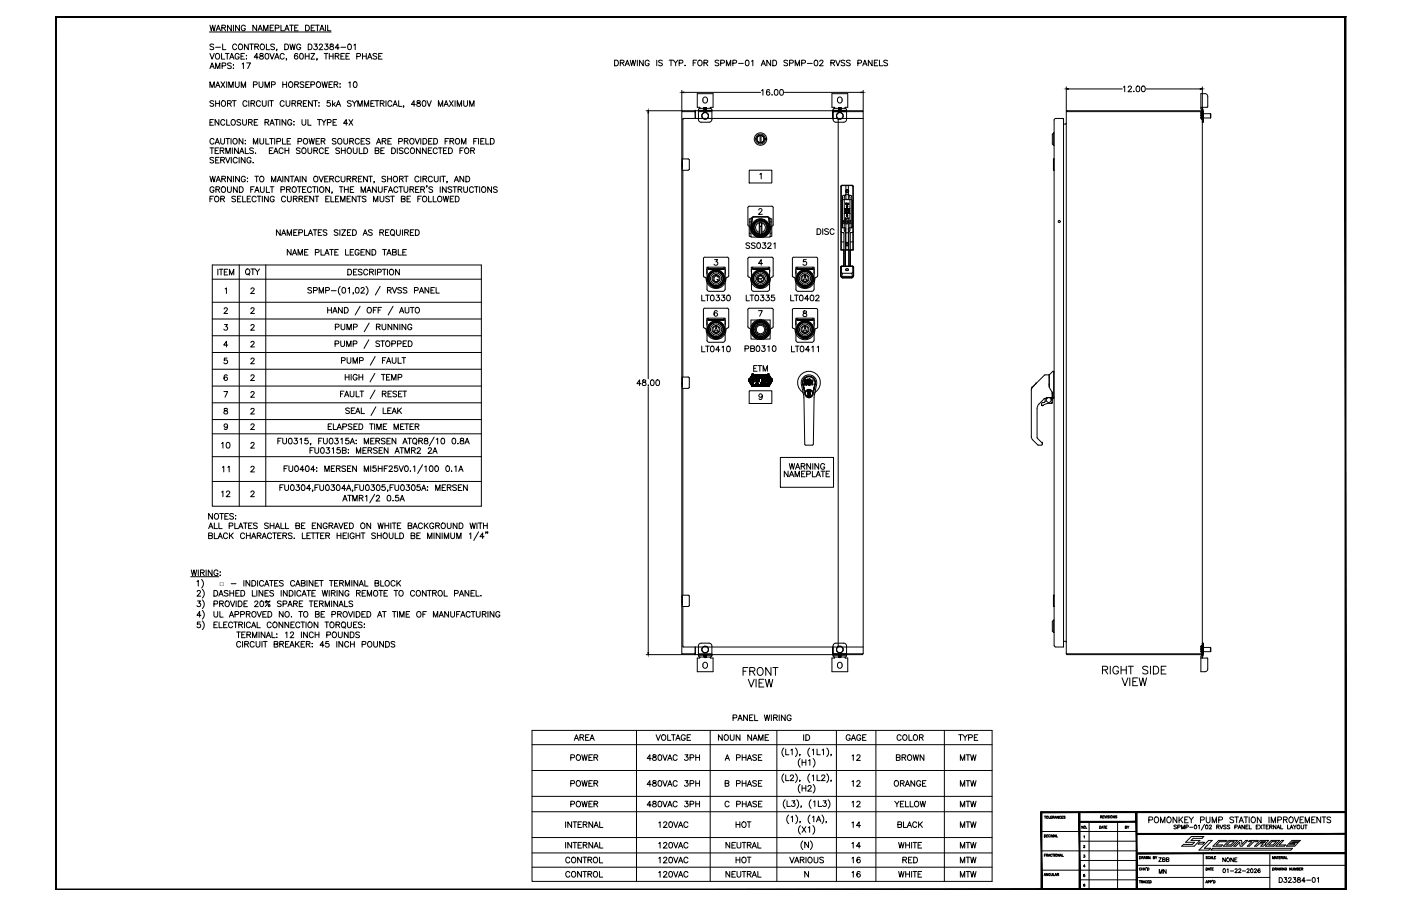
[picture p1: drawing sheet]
<svg xmlns="http://www.w3.org/2000/svg" width="432mm" height="279mm" viewBox="0 0 432 279" stroke-linecap="round" stroke-linejoin="round" font-family="sans-serif">
<defs><g id="words">
<g font-size="4.9">
<text x="345.4" y="29.6">12.00</text>
<text x="233.9" y="30.7">16.00</text>
<text x="229" y="78">SS0321</text>
<text x="250.8" y="73.4">DISC</text>
<text x="66.3" y="86.1">ITEM</text>
<text x="74.8" y="86.1">QTY</text>
<text x="215.5" y="93.8">LT0330</text>
<text x="229" y="93.8">LT0335</text>
<text x="242.7" y="93.8">LT0402</text>
<text x="215.5" y="109.7">LT0410</text>
<text x="228.6" y="109.7">PB0310</text>
<text x="243.1" y="109.7">LT0411</text>
<text x="231.4" y="115.7">ETM</text>
<text x="195.4" y="120.3">48.00</text>
<text x="67.4" y="139.3">10</text>
<text x="67.7" y="146.8">11</text>
<text x="242.4" y="146">WARNING</text>
<text x="67.4" y="154.5">12</text>
<text x="176" y="229.7">AREA</text>
<text x="201.4" y="229.7">VOLTAGE</text>
<text x="220.5" y="229.7">NOUN NAME</text>
<text x="246.9" y="229.7">ID</text>
<text x="260" y="229.7">GAGE</text>
<text x="275.5" y="229.7">COLOR</text>
<text x="294.6" y="229.7">TYPE</text>
<text x="175" y="235.7">POWER</text>
<text x="198.6" y="235.7">480VAC 3PH</text>
<text x="222.6" y="235.7">A PHASE</text>
<text x="261.8" y="235.7">12</text>
<text x="275.5" y="235.7">BROWN</text>
<text x="295.3" y="235.7">MTW</text>
<text x="175" y="243.8">POWER</text>
<text x="198.6" y="243.8">480VAC 3PH</text>
<text x="222.6" y="243.8">B PHASE</text>
<text x="261.8" y="243.8">12</text>
<text x="274.8" y="243.8">ORANGE</text>
<text x="295.3" y="243.8">MTW</text>
<text x="175" y="250.1">POWER</text>
<text x="198.6" y="250.1">480VAC 3PH</text>
<text x="222.6" y="250.1">C PHASE</text>
<text x="261.8" y="250.1">12</text>
<text x="274.8" y="250.1">YELLOW</text>
<text x="295.3" y="250.1">MTW</text>
<text x="202.1" y="256.5">120VAC</text>
<text x="226.1" y="256.5">HOT</text>
<text x="261.8" y="256.5">14</text>
<text x="275.9" y="256.5">BLACK</text>
<text x="295.3" y="256.5">MTW</text>
<text x="202.1" y="262.8">120VAC</text>
<text x="223" y="262.8">NEUTRAL</text>
<text x="261.8" y="262.8">14</text>
<text x="276.2" y="262.8">WHITE</text>
<text x="295.3" y="262.8">MTW</text>
<text x="173.6" y="267.4">CONTROL</text>
<text x="202.1" y="267.4">120VAC</text>
<text x="226.1" y="267.4">HOT</text>
<text x="242.4" y="267.4">VARIOUS</text>
<text x="261.8" y="267.4">16</text>
<text x="277.3" y="267.4">RED</text>
<text x="295.3" y="267.4">MTW</text>
<text x="173.6" y="271.6">CONTROL</text>
<text x="202.1" y="271.6">120VAC</text>
<text x="223" y="271.6">NEUTRAL</text>
<text x="261.8" y="271.6">16</text>
<text x="276.2" y="271.6">WHITE</text>
<text x="295.3" y="271.6">MTW</text>
</g>
<g font-size="4.4">
<text x="87.5" y="79.7">NAME PLATE LEGEND TABLE</text>
<text x="76.2" y="97.7">2</text>
<text x="356.3" y="267.1">ZBB</text>
<text x="393.3" y="273.4">D32384</text>
</g>
<text font-size="4" x="356.3" y="270.6">MN</text>
<g font-size="3.5">
<text x="259.6" y="64.6">ON</text>
<text x="346.1" y="256.8">BY</text>
</g>
<text font-size="2.6" x="401.8" y="272.7">-</text>
<text font-size="2.4" x="67.7" y="180.8">□</text>
</g></defs>
<g fill="none" stroke="#000" stroke-width=".31">
<path d="M64.5 9.9h37.6M64.7 7.8l.4 1.7 .4-1.7 .5 1.7 .4-1.7M64.7 16.5l.7 1.7 .6-1.7M65.9 13.8l-.5-.2-.7 .2 .2 .4 1 .6v.3l-.5 .2-.7-.2M66.5 14.6h1.4M66.6 9.5l.7-1.7 .6 1.7M66.7 16.6a.82 .82 0 0 1 1 .8 .82 .82 0 0 1-1 .8l-.3-.6zM66.9 8.9h.8M68.3 16.5v1.7h1M68.4 8.6l1-.1 .1-.4-.4-.3h-.7v1.7M68.6 13.6v1.7h1M69 8.6l.5 .9"/>
<path d="M69.4 16.5h1.2M70 16.5v1.7M70.8 18.2l.6-1.7 .7 1.7M71 17.6h.9M71.3 7.8v1.7l-1.2-1.7v1.7M71.3 19.7l-.4-.3-.6 .1-.1 .5 .9 .4 .2 .5-.4 .3-.8-.3M71.9 20v.1zM71.9 7.8v1.7M72.9 14a.65 .65 0 0 0-.7-.4 .65 .65 0 0 0-.5 .6v.5a.65 .65 0 0 0 .5 .6 .65 .65 0 0 0 .7-.4M73.6 13.8l.2-.1a.79 .79 0 0 1 1 .8 .79 .79 0 0 1-1.2 .6l-.2-.4zM73.7 16.9a.64 .64 0 0 0-.7-.4 .64 .64 0 0 0-.5 .7 .72 .72 0 0 0 .2 .9 .72 .72 0 0 0 .9-.1l.1-.4h-.4M73.8 7.8v1.7l-1.2-1.7v1.7"/>
<path d="M74.3 17.3h.7M74.6 19.7l.4-.3v1.8M75.4 16.5h-1.1v1.7h1.1M75.6 8.2a.65 .65 0 0 0-.7-.4 .65 .65 0 0 0-.5 .6v.4a.63 .63 0 0 0 .6 .7 .63 .63 0 0 0 .6-.7h-.4M75.9 17.2h.1zM75.9 18.2h.1zM76 19.4h1.2l-.9 1.8M76.5 13.6v1.7l-1.1-1.7v1.7M76.9 13.6h1.2M77.5 13.6v1.7M78.5 14.4l1-.1 .1-.5-1.1-.2v1.7M79.1 7.8v1.7l-1.2-1.7v1.7"/>
<path d="M79.1 14.4l.6 .9M79.5 9.5l.7-1.7 .7 1.7M79.6 17.6h-1.2l.8-1.1v1.7M79.8 8.9h.8M80.2 16.6v.5a.73 .73 0 0 1 .8 .2 .73 .73 0 0 1 0 .9l-.9-.1v-.6l1-.6-.1-.3zM80.3 13.8l.2-.1a.79 .79 0 0 1 1 .8 .79 .79 0 0 1-1.2 .6l-.1-.4zM81.3 9.5v-1.7l.6 1.7 .7-1.7v1.7M81.9 16.6a.86 .86 0 0 1 1.1 .6 .86 .86 0 0 1-.7 1l-.5-.3-.1-.7zM82.1 13.6v1.7h1M83.2 16.5l.6 1.7 .7-1.7M83.3 8.6h.6M84.3 7.8h-1v1.7h1"/>
<path d="M84.6 13.8l-.4-.2-.6 .1-.1 .5 .9 .4 .2 .5-.4 .2-.8-.2M84.7 18.2l.6-1.7 .7 1.7M84.8 8.7l1.1-.1v-.7l-1.1-.1v1.7M84.9 17.6h.9M85.3 15.2h-.1h.1l-.1 .5M86.6 7.8v1.7h1M87.6 16.9a.64 .64 0 0 0-.7-.4 .64 .64 0 0 0-.6 .7 .72 .72 0 0 0 .3 .9 .72 .72 0 0 0 .9-.1l.1-.2M87.8 9.5l.6-1.7 .7 1.7M87.8 13.6h.5a.92 .92 0 0 1 .6 .8 .92 .92 0 0 1-.6 .9h-.5zM88 8.9h.8M88.3 18.2l-.1 .4M89.3 7.8h1.1"/>
<path d="M89.3 13.6l.4 1.7 .5-1.7 .4 1.7 .4-1.7M89.8 7.8v1.7M90.8 8.6h.7M91.8 16.7l-.1-.1a.86 .86 0 0 0-1.1 .6 .86 .86 0 0 0 .6 1 .55 .55 0 0 0 .6-.5 .55 .55 0 0 0-.5-.6 .55 .55 0 0 0-.6 .5M91.9 7.8h-1.1v1.7h1.1M92.6 16.6a.86 .86 0 0 1 1 .6 .86 .86 0 0 1-.6 1l-.6-.3-.1-.7zM92.7 14a.64 .64 0 0 0-.8-.4 .64 .64 0 0 0-.5 .6v.5a.63 .63 0 0 0 .6 .6 .63 .63 0 0 0 .7-.6h-.5M94.1 17.3h1.2M94.1 16.5v1.7M94.2 7.8h.5a.92 .92 0 0 1 .7 .8 .92 .92 0 0 1-.7 .9h-.5zM95 13.6h.6a.92 .92 0 0 1 .6 .8 .92 .92 0 0 1-.6 .9h-.6zM95.3 16.5v1.7"/>
<path d="M95.8 16.5h1.2l-1.2 1.7h1.2M95.9 8.6h.7M96.8 13.6h.9l-.5 .6a.58 .58 0 0 1 .5 1 .58 .58 0 0 1-1-.2M97 7.8h-1.1v1.7h1.1M97.2 7.8h1.2M97.7 18.2h-.1h.1l-.1 .4M97.8 7.8v1.7M98.4 14l.2-.3 .5-.1 .3 .5-1.1 1.2h1.2M98.6 9.5l.6-1.7 .7 1.7M98.8 8.9h.9M99.9 16.5h1.2M100.2 13.6h.9l-.5 .6a.58 .58 0 0 1 .4 1 .58 .58 0 0 1-1-.2"/>
<path d="M100.3 7.8v1.7M100.5 16.5v1.7M101 7.8v1.7h1M101.5 17.3h1.2M101.5 16.5v1.7M101.8 13.7v.5a.73 .73 0 0 1 .8 .2 .73 .73 0 0 1 .1 .8l-.6 .1-.5-.3 .3-.6 .8-.4v-.3zM102.7 16.5v1.7M103.3 17.3l1-.1 .1-.5-1.1-.2v1.7M103.9 17.3l.6 .9M104.6 14.7h-1.3l.8-1.1v1.7M105.1 14.6h1.5M105.1 17.3h.6"/>
<path d="M106.2 16.5h-1.1v1.7h1.1M106.6 17.3h.7M107.4 13.7a.85 .85 0 0 1 1 .6 .85 .85 0 0 1-.6 1l-.6-.3-.1-.7zM107.7 16.5h-1.1v1.7h1.1M109.1 13.9l.4-.3v1.7M110 17.4l1-.1 .1-.6-1.1-.2v1.7M111.7 17.3h1.2M111.7 16.5v1.7M112.9 16.5v1.7M113.3 18.2l.7-1.7 .6 1.7M113.6 17.6h.8M116.1 16.7l-.4-.2-.7 .2 .1 .5 .9 .4v.6h-.6l-.4-.2"/>
<path d="M116.7 17.3h.7M117.8 16.5h-1.1v1.7h1.1M189.4 18.6h.6a.93 .93 0 0 1 .6 .8 .93 .93 0 0 1-.6 .9h-.6zM191.2 19.4l1-.1 .1-.6-1.1-.1v1.7M191.7 19.4l.6 .9M192.9 19.7h.9M194.2 18.6l.5 1.7 .4-1.7 .4 1.7 .4-1.7M196.4 18.6v1.7M198.2 18.6v1.7l-1.1-1.7v1.7M200.1 19a.63 .63 0 0 0-.8-.4 .63 .63 0 0 0-.5 .6v.4a.62 .62 0 0 0 .7 .7 .62 .62 0 0 0 .6-.7h-.4M202.4 18.6v1.7M204.2 18.8l-.5-.2-.7 .2 .2 .4 1 .6-.5 .5-.7-.3"/>
<path d="M206.2 18.6h1.2M206.8 18.6v1.7M207.6 18.6l.6 .8v.9M208.9 18.6l-.7 .8M209.3 19.5l1-.1 .1-.7-1.1-.1v1.7M213.6 19.4h.7M214.7 18.6h-1.1v1.7M215.2 18.8l.2-.2a.81 .81 0 0 1 1 .8 .81 .81 0 0 1-1 .8l-.3-.6zM217 19.4l1-.1 .1-.6-1.1-.1v1.7M217.6 19.4l.5 .9M221.6 18.8l-.5-.2-.7 .2 .2 .4 1 .6-.5 .5-.7-.3M222.1 19.5l1-.1 .1-.7-1.1-.1v1.7"/>
<path d="M225.9 19.5l1-.1v-.7l-1-.1v1.7M227.6 19.6h1.5M230 18.6h.2a.89 .89 0 0 1 .7 .8 .89 .89 0 0 1-.7 .9l-.5-.7zM231.6 18.9l.4-.3v1.7M234.9 19.7h.8M237.5 18.6v1.7l-1.2-1.7v1.7M238.2 18.6h.6a.92 .92 0 0 1 .6 .8 .92 .92 0 0 1-.6 .9h-.6zM242.8 18.8l-.5-.2-.7 .2 .2 .4 1 .6-.5 .5-.7-.3M243.4 19.5l.9-.1 .1-.7-1-.1v1.7M247.1 19.5l1-.1 .1-.7-1.1-.1v1.7M248.8 19.6h1.5M251.2 18.6h.2a.9 .9 0 0 1 .7 .8 .9 .9 0 0 1-.7 .9l-.2-.1-.3-.6z"/>
<path d="M252.7 19l.3-.4 .7 .3-.3 .6-.8 .8h1.1M256.1 19.4l1-.1 .1-.6-1.1-.1v1.7M256.7 19.4l.5 .9M257.6 18.6l.6 1.7 .7-1.7M260.4 18.8l-.4-.2-.8 .2 .2 .4 .9 .4-.1 .6-.5 .1-.5-.3M262.1 18.8l-.5-.2-.7 .2 .2 .4 1 .6-.5 .5-.7-.3M264.4 19.5l1-.1 .1-.7-1.1-.1v1.7M266.1 19.7h.9M268.8 18.6v1.7l-1.2-1.7v1.7M269.5 19.4h.6M270.6 18.6h-1.1v1.7h1.1M271.1 18.6v1.7h1"/>
<path d="M273.6 18.8l-.5-.2-.7 .2 .1 .4 1.1 .6-.5 .5-.7-.3M64.7 21.2l.7-1.8 .6 1.8M64.7 27v-1.8l.7 1.8 .6-1.8v1.8M64.7 37.7h.7M65 20.6h.8M65.8 36.9h-1.1v1.7h1.1M65.9 31.3l-.5-.3-.7 .3 .2 .4 1 .6v.2l-.5 .3-.7-.3M66.5 21.2v-1.8l.6 1.8 .7-1.8v1.8M66.5 27l.6-1.8 .7 1.8M66.5 31v1.8M66.5 31.9h1.1M66.7 26.4h.8"/>
<path d="M67.5 36.9v1.7l-1.2-1.7v1.7M67.6 31v1.8M68.1 25.2l1.2 1.8M68.5 20.3l.9-.1 .1-.6-1-.2v1.8M68.5 31.1a.82 .82 0 0 1 1.1 .8 .82 .82 0 0 1-1.1 .8l-.3-.6zM69.3 37.3a.64 .64 0 0 0-.8-.4 .64 .64 0 0 0-.5 .6 .72 .72 0 0 0 .2 1 .72 .72 0 0 0 1-.1l.1-.2M69.3 25.2l-1.2 1.8M69.9 36.9v1.7h1M69.9 25.2v1.8M70.1 31.9l1-.1 .1-.6-1.1-.2v1.8M70.5 27v-1.8l.7 1.8 .7-1.8v1.8M70.7 31.9l.6 .9"/>
<path d="M71.5 36.9a.82 .82 0 0 1 1.1 .8 .82 .82 0 0 1-1.1 .8l-.3-.6zM71.6 31h1.2M71.9 21.1h.1zM72.2 31v1.8M72.5 25.2l.1 1.5 .4 .3 .6-.3 .1-1.5M74.2 37.1l-.4-.2-.8 .2 .2 .4 1 .6v.3l-.4 .2-.8-.2M74.4 27v-1.8l.6 1.8 .7-1.8v1.8M74.8 36.9v1.2l.5 .5 .6-.2v-1.5M76.1 31.5a.64 .64 0 0 0-.7-.5 .64 .64 0 0 0-.5 .7 .72 .72 0 0 0 .2 1 .72 .72 0 0 0 .9-.2l.1-.1M76.6 37.7l1-.1 .1-.6-1.1-.1v1.7M76.7 31v1.8M77.2 37.7l.6 .9"/>
<path d="M77.4 31.9l1-.1v-.6l-1-.2v1.8M77.9 31.9l.6 .9M78.1 26.1l1-.1 .1-.6-1.1-.2v1.8M78.4 37.7h.6M79.4 36.9h-1v1.7h1M79.8 25.2v1.3l.5 .5 .6-.3 .1-1.5M80.3 31.5a.64 .64 0 0 0-.8-.5 .64 .64 0 0 0-.5 .7 .72 .72 0 0 0 .2 .9 .72 .72 0 0 0 1-.1l.1-.1M80.9 31v1.3l.4 .5 .6-.3 .1-1.5M81.7 27v-1.8l.6 1.8 .7-1.8v1.8M81.7 37.7l1-.1 .1-.6-1.1-.1v1.7M82.3 37.7l.5 .9M82.7 31v1.8"/>
<path d="M83.1 31h1.2M83.2 38.6l.6-1.7 .7 1.7M83.4 38h.9M83.7 26.1l1-.1 .1-.6-1.1-.2v1.8M83.7 31v1.8M84.7 36.9h1.2M85.3 36.9v1.7M86.3 36.9v1.7M87.2 25.2v1.8M87.2 26h1.1M87.6 31.5a.64 .64 0 0 0-.7-.5 .64 .64 0 0 0-.6 .7 .72 .72 0 0 0 .3 .9 .72 .72 0 0 0 .9-.1l.1-.1M88.1 36.9v1.7l-1.2-1.7v1.7"/>
<path d="M88.2 31v1.3l.5 .5 .6-.3v-1.5M88.3 25.2v1.8M89.1 25.5a.76 .76 0 0 1 1.2 .6 .76 .76 0 0 1-1.2 .6l-.2-.4zM89.9 37.3a.64 .64 0 0 0-.7-.4 .64 .64 0 0 0-.5 .6 .72 .72 0 0 0 .2 1 .72 .72 0 0 0 .9-.1l.1-.5h-.4M90 31.9l1-.1 .1-.6-1.1-.2v1.8M90.6 38.5h.1M90.6 37.5v.1zM90.6 31.9l.6 .9M90.8 26h1l.1-.6-1.1-.2v1.8M91.4 26l.6 1M91.8 31.9l1-.1v-.6l-1-.2v1.8M92.3 31.9l.6 .9"/>
<path d="M93.1 36.9v1.2l.5 .5 .6-.2 .1-1.5M93.5 31.9h.7M93.7 25.5l-.5-.3-.7 .3 .2 .4 1 .6v.2l-.5 .3-.7-.3M94.3 26h.6M94.6 31h-1.1v1.8h1.1M94.9 36.9v1.7h1M95.3 25.2h-1v1.8h1M95.8 26.1l1-.1 .1-.6-1.1-.2v1.8M96.2 31v1.8l-1.1-1.8v1.8M96.7 31h1.1M97.2 31v1.8M97.7 25.5a.76 .76 0 0 1 1.2 .6 .76 .76 0 0 1-1.2 .6l-.2-.4z"/>
<path d="M97.8 36.9h1.2M98.2 31.7h.2zM98.3 32.6v.2zM98.4 36.9v1.7M99.1 36.9l.7 .8v.9M99.2 25.2l.5 1.8 .4-1.8 .4 1.8 .4-1.8M100.5 36.9l-.7 .8M100.9 37.8l1-.1 .1-.7-1.1-.1v1.7M101.4 26h.7M101.7 31h-.8l-.1 .8a.61 .61 0 0 1 .9 0 .61 .61 0 0 1-.1 .9 .61 .61 0 0 1-.9-.2M102.5 25.2h-1.1v1.8h1.1M102.5 31v1.8"/>
<path d="M102.7 37.7h.6M102.8 32.1l.6 .7M103 26h1l.1-.6-1.1-.2v1.8M103.3 31.6l-.8 .9M103.6 26l.5 1M103.7 32.8l.6-1.8 .7 1.8M103.7 36.9h-1v1.7h1M103.9 32.2h.8M104.7 25.9h.2zM104.7 26.9h.2zM107.1 38h-1.2l.8-1.1v1.7M107.5 25.6l.4-.4v1.8"/>
<path d="M107.5 36.9l1.2 1.7M108.2 31.3l-.4-.3-.7 .3 .1 .4 1 .6v.2l-.4 .3-.7-.3M108.6 31l.6 .9v.9M108.7 36.9l-1.2 1.7M109.1 25.3l.3-.1a.91 .91 0 0 1 .7 .9 .91 .91 0 0 1-.7 .9l-.3-.1-.2-.7zM109.9 31l-.7 .9M110.3 32.8v-1.8l.7 1.8 .6-1.8v1.8M112.3 32.8v-1.8l.7 1.8 .6-1.8v1.8M114.3 31.9h.7M115.4 31h-1.1v1.8h1.1M115.6 31h1.2M116.2 31v1.8"/>
<path d="M117.2 31.9l1-.1 .1-.6-1.1-.2v1.8M117.8 31.9l.6 .9M119 31v1.8M120.8 31.5a.63 .63 0 0 0-.8-.5 .63 .63 0 0 0-.5 .7 .72 .72 0 0 0 .3 1 .72 .72 0 0 0 .9-.2l.1-.1M121.1 32.8l.7-1.8 .6 1.8M121.4 32.2h.8M122.9 31v1.8h1M124.4 32.7l-.1 .4M128 32.2h-1.2l.8-1.2v1.8M128.6 31.1v.5l1 .6a.58 .58 0 0 1-.6 .6 .58 .58 0 0 1-.6-.6l1.1-.7-.1-.4zM130.4 31.1a.86 .86 0 0 1 1 .7 .86 .86 0 0 1-.6 1l-.6-.3-.1-.7zM131.6 31l.7 1.8 .6-1.8"/>
<path d="M135.1 32.8v-1.8l.7 1.8 .6-1.8v1.8M136.8 32.8l.7-1.8 .7 1.8M137.1 32.2h.8M138.5 31l1.2 1.8M139.7 31l-1.2 1.8M140.3 31v1.8M140.9 32.8v-1.8l.7 1.8 .7-1.8v1.8M142.9 31v1.3l.5 .5 .6-.3 .1-1.5M144.8 32.8v-1.8l.6 1.8 .7-1.8v1.8M192.7 20.3l.6-1.7 .7 1.7M199.2 34.2h10.9M199.8 34.8v82"/>
<path d="M210.1 27.9v6.3M210.4 34.4v-.2h55.4v.2M210.8 28.5h23.6M211.1 20.2h.1zM214 34.4l.2 .2M214.2 34.4h-4.1v167.2h4.1M214.2 34.4l.1 .1M214.2 34.6v1.9M214.3 34.3l-.1-.1v.2M214.3 34.3h.1M214.3 34.5h.1M214.3 34.3v2.2"/>
<path d="M215.3 34.4h4.1M215.3 34h1.7M215.6 33.4l.1-.3h-.8v-4.2h4.9v4.2h-.9l.1 .3M215.6 33.4l-.3 .4v3M215.7 33.4l1.4 .1M216.4 35.2a1.05 1.05 0 0 0 .9 1.6 1.05 1.05 0 0 0 .9-1.6M216.5 35.2l.4-.5h.7l.6 .5M216.6 30.6a.71 .71 0 0 1 .7-.7 .71 .71 0 0 1 .7 .7 .77 .77 0 0 1-.3 1.1 .77 .77 0 0 1-1-.3l-.1-.3M216.6 30.6v.5M217 33.5h.1M217 34.1h.1M217 34v.1"/>
<path d="M217 34l.1-.1zM217 33.5v.5M217 33.4l.1-.2 .6 .2M217.1 33.8h.5M217.1 33.9l-.1 .1M217.1 33.9l.2 .2 .3-.2M217.1 33.9h.1M217.1 33.5h.1M217.1 33.5h-.1M217.1 33.5h.5M217.1 33.5v.4M217.6 33.9l1.8 .1-1.7 .1"/>
<path d="M217.6 33.9l.1 .2M217.6 33.5h.1M217.6 33.9l.1 .1M217.6 33.9h.1M217.6 33.5v.4M217.7 33.4v.1M217.7 33.4h1.3l.4 .4M217.7 33.4l-.1 .1M217.7 33.5h.1M217.7 34h.1M217.7 34l-.2 .3-.5-.2M217.7 33.5v.5"/>
<path d="M219.4 33.9v2.9a.88 .88 0 0 1-.9 .9h-2.4a.88 .88 0 0 1-.9-.9M223.9 20.3v-1.7l.6 1.7 .7-1.7v1.7M234.6 20.3l.7-1.7 .6 1.7M241.8 28.5h23.6M245.1 20.3v-1.7l.7 1.7 .6-1.7v1.7M256.6 34.3h.1M256.6 34.5h.1M256.6 34.3v2.2M256.7 34.4h9.3v167.2l-9.4-.1M256.7 34.2l-.1 .1M256.7 34.4l-.1 .1M256.8 34.4h4.1"/>
<path d="M256.9 34.4l-.2 .2M257.2 33.4h1.3M257.9 35.2a1.06 1.06 0 0 0 .1 1.1 1.06 1.06 0 0 0 1.1 .4M258.3 36.5v163M258.3 30.1a.83 .83 0 0 1 1.3 .8 .83 .83 0 0 1-1.3 .7l-.2-.5zM258.5 33.4l.2-.2 .5 .2M258.5 33.5h.1M258.5 33.4h.1M258.5 34h.1M258.5 34v.1M258.5 34.1l.2 .2 .5-.2M258.5 33.4l.1 .1"/>
<path d="M258.5 33.5v.5M258.6 33.8h.5M258.6 33.9l-1.8 .1 1.7 .1M258.6 33.5h.1M258.6 33.9l-.1 .1M258.6 33.9h.1M258.6 33.5h-.1M258.6 33.5v.4M258.6 33.9l.2 .2 .3-.2M258.6 33.9l-.1 .2M259.1 33.9l.1 .1M259.1 33.9h.1"/>
<path d="M259.1 33.5h.1M259.1 33.9l.1 .1zM259.1 33.5h-.5M259.1 33.5v.4M259.1 34.7l.6 .5M259.1 34.7h-.7l-.4 .5M259.2 33.5h.1M259.2 34.1h.1M259.2 34.1h1.7M259.2 34v.1M259.2 33.5v.5M259.7 35.2l.2 .3"/>
<path d="M259.9 36l-.8 .7M259.9 35.5v.5M260.5 33.4l-1.4 .1M260.6 33.1l-.1 .3M260.6 33.1h.7v-4.2h-4.9v4.2l.9 .1-.5 .4v3.2a.88 .88 0 0 0 .8 .9h2.4a.88 .88 0 0 0 .9-.9v-2.9l-.4-.5M265.9 20.3l.7-1.7 .6 1.7M266 36.5h-55.5v12.5M266 27.9v6.3M327.8 36.8h.1M328.6 38l-.2 .3h-.6M328.6 26.8v7.4M328.8 34.3l-.1 .1"/>
<path d="M328.8 34.3h.1M328.8 34.2v.1M328.8 34.2h41.6v.2h-41.8v167.2h41.8v.3l-41.6-.2M328.8 34.2v.2M329.2 27.4h16.7M353.3 27.4h16.6M370.1 33.1l2.1-.1v-3.3a.84 .84 0 0 0-.8-.8h-1.3v4.5l.3 .6M370.3 36.5h.1M370.3 35.1h.1M370.3 35.8h.1M370.3 35.8v.1M370.3 35.7v.3"/>
<path d="M370.3 35.7h.1M370.3 35h.1M370.3 36.4h.1M370.3 35.6h.1M370.3 34.9h.1M370.3 34.7h.3M370.3 36.7h.1M370.3 34.7v2h.3M370.3 36h.3M370.3 35.9h.1M370.3 35.5h.1M370.3 35.1v.1"/>
<path d="M370.3 36.3h.1M370.3 36h.1M370.3 35.5v.2M370.3 34.8h.1M370.3 34.8v.4h.3M370.3 35.5h.3M370.3 34.8h.3M370.4 34.1l.2 167.5-.2 .4M370.4 34.1h.1M370.4 34.1l.1 .2M370.5 33.1l.2 .7M370.5 34.3h.1"/>
<path d="M370.5 33.1l.3 .9M370.6 36.3l-.3 .1v.2h.3M370.6 26.8v7.4M370.7 33.8l.2 .6v3.3h-.3M370.9 36.4h2.2M370.9 35.1h2.2M373.1 35.1v1.3M64.7 54.3l.4 1.8 .4-1.8 .5 1.8 .4-1.8M64.7 45.6h1.2M65.3 45.6v1.8M65.9 48.8l-.5-.3-.7 .3 .2 .4 1 .6-.5 .5-.7-.3M66 43.1a.65 .65 0 0 0-.8-.4 .65 .65 0 0 0-.5 .7v.4a.64 .64 0 0 0 .5 .6 .64 .64 0 0 0 .8-.4"/>
<path d="M66 58a.64 .64 0 0 0-.8-.4 .64 .64 0 0 0-.5 .7 .72 .72 0 0 0 .2 .9 .72 .72 0 0 0 1-.1l.1-.4h-.5M66.3 44.4l.7-1.7 .6 1.7M66.3 46.4h.7M66.5 49.4h.6M66.5 58.4l1-.1 .1-.5-1.1-.2v1.7M66.5 43.9h.9M66.6 56.1l.7-1.8 .6 1.8M66.9 55.5h.8M67.1 58.4l.6 .9M67.4 45.6h-1.1v1.8h1.1M67.5 48.5h-1v1.8h1M67.9 46.4l1-.1 .1-.5-1.1-.2v1.8"/>
<path d="M68 42.7v1.2l.5 .5 .6-.2 .1-1.5M68 49.4l1-.1 .2-.5-.4-.3h-.8v1.8M68.4 55.2l1-.1v-.6l-1-.2v1.8M68.5 46.4l.5 1M68.5 57.7a.82 .82 0 0 1 1.1 .8 .82 .82 0 0 1-1.1 .8l-.3-.6zM68.6 49.4l.6 .9M69 55.2l.5 .9M69.5 48.5l.7 1.8 .7-1.8M69.6 47.4v-1.8l.7 1.8 .7-1.8v1.8M69.6 42.7h1.2M70.1 57.6l.1 1.5 .4 .2 .6-.2 .1-1.5M70.2 42.7v1.7"/>
<path d="M71.2 42.7v1.7M71.3 54.3v1.8l-1.2-1.8v1.8M71.3 48.5v1.8M71.6 45.6v1.8M71.9 42.9l.2-.1a.82 .82 0 0 1 1 .8 .82 .82 0 0 1-1 .8l-.3-.6zM71.9 54.3v1.8M73.1 48.9a.65 .65 0 0 0-.7-.4 .65 .65 0 0 0-.5 .7v.4a.65 .65 0 0 0 .5 .7 .65 .65 0 0 0 .7-.4M73.1 57.6v1.7l-1.2-1.7v1.7M73.4 45.6v1.8l-1.1-1.8v1.8M73.7 48.5v1.8M73.8 54.3v1.8l-1.2-1.8v1.8M73.8 57.6h.6a.94 .94 0 0 1 .6 .9 .94 .94 0 0 1-.6 .8h-.6z"/>
<path d="M73.9 47.4l.6-1.8 .7 1.8M74.1 46.8h.9M74.9 42.7v1.7l-1.2-1.7v1.7M75.5 43.4h.2zM75.5 44.4h.2zM75.5 48.5v1.8l-1.1-1.8v1.8M75.6 45.6v1.8h1M75.6 54.8a.65 .65 0 0 0-.7-.5 .65 .65 0 0 0-.5 .7v.4a.63 .63 0 0 0 .6 .7 .63 .63 0 0 0 .6-.7h-.4M76.3 54.9v.2zM76.3 55.9v.2zM77.3 58.4h.6M77.4 48.9a.64 .64 0 0 0-.8-.4 .64 .64 0 0 0-.5 .7v.4a.63 .63 0 0 0 .6 .7 .63 .63 0 0 0 .7-.7h-.5"/>
<path d="M78 50.1v.2zM78.1 44.4v-1.7l.7 1.7 .6-1.7v1.7M78.1 45.9l-.4-.3-.8 .3 .2 .4 1 .6v.2l-.4 .3-.8-.3M78.4 57.6h-1.1v1.7M78.5 59.3l.7-1.7 .6 1.7M78.5 54.3h1.2M78.7 47.3h.1zM78.8 58.8h.8M79.1 54.3v1.8M80.1 42.7v1.2l.5 .5 .6-.2 .1-1.5M80.2 54.6l.1-.2a.79 .79 0 0 1 1.1 .9 .79 .79 0 0 1-1.2 .6l-.2-.5zM80.3 57.6v1.2l.5 .5 .5-.2 .1-1.5"/>
<path d="M81.9 42.7v1.7h1M82.1 57.6v1.7h1M83 46.4h.7M83.1 42.7h1.2M83.3 57.6h1.1M83.7 56.1v-1.8l.6 1.8 .7-1.8v1.8M83.7 42.7v1.7M83.8 57.6v1.7M84.1 45.6h-1.1v1.8h1.1M84.3 47.4l.7-1.8 .7 1.8M84.6 46.8h.8M84.7 42.7v1.7"/>
<path d="M85.3 43.6l1-.1 .1-.6-1.1-.2v1.7M85.4 56.1l.7-1.8 .7 1.8M85.7 55.5h.8M86.6 58.5l1-.1 .1-.6-1.1-.2v1.7M87.1 42.7v1.7h1M87.2 54.3v1.8M87.2 46a.64 .64 0 0 0-.7-.4 .64 .64 0 0 0-.5 .7 .72 .72 0 0 0 .2 .9 .72 .72 0 0 0 1-.1v-.2M87.8 46.4h1.2M87.8 45.6v1.8M88.3 58.4l1-.1 .1-.5-1.1-.2v1.7M88.5 43.5h.7M88.9 58.4l.6 .9"/>
<path d="M89 54.3v1.8l-1.2-1.8v1.8M89 45.6v1.8M89.4 54.3h1.2M89.6 42.7h-1.1v1.7h1.1M90 54.3v1.8M90.3 57.7a.82 .82 0 0 1 1.1 .8 .82 .82 0 0 1-1.1 .8l-.3-.6zM90.7 56.1l.7-1.8 .7 1.8M91 55.5h.8M91.7 57.6h1.1M91.8 43.6l1-.1 .1-.6-1.1-.2v1.7M92.2 57.6v1.7M92.5 45.9l-.4-.3-.8 .3 .2 .4 1 .6v.2l-.4 .3-.8-.3"/>
<path d="M92.5 54.3v1.8M93.2 45.9a.76 .76 0 0 1 1.1 .6 .76 .76 0 0 1-1.1 .6zM93.2 58.4h.7M93.8 42.8a.82 .82 0 0 1 1.1 .8 .82 .82 0 0 1-1.1 .8l-.3-.6zM94.3 54.3v1.8l-1.1-1.8v1.8M94.3 57.6h-1.1v1.7h1.1M94.9 45.6v1.3l.5 .5 .6-.3 .1-1.5M95.3 42.7l.4 1.7 .4-1.7 .4 1.7 .4-1.7M96 58a.64 .64 0 0 0-.7-.4 .64 .64 0 0 0-.6 .7 .72 .72 0 0 0 .3 .9 .72 .72 0 0 0 .9-.1l.1-.2M96.3 57.6h1.2M96.7 46.4l1-.1 .1-.5-1.1-.2v1.8M96.9 57.6v1.7"/>
<path d="M97 54.4a.79 .79 0 0 1 1 .9 .79 .79 0 0 1-1.2 .6l-.1-.9zM97.3 46.4l.6 1M97.4 43.5h.7M97.9 57.6v1.7M98.3 54.3l.7 1.8 .7-1.8M98.5 42.7h-1.1v1.7h1.1M98.7 57.8a.76 .76 0 0 1 1.1 .7 .76 .76 0 0 1-1.1 .6l-.2-.4zM99 43.5l1-.1 .1-.5-1.1-.2v1.7M99.6 43.5l.6 .9M99.7 46a.64 .64 0 0 0-.8-.4 .64 .64 0 0 0-.5 .7 .72 .72 0 0 0 .2 .9 .72 .72 0 0 0 1-.1l.1-.2M100.1 55.2h.6M100.2 46.4h.7"/>
<path d="M101.2 54.3h-1.1v1.8h1.1M101.3 45.6h-1.1v1.8h1.1M101.6 57.6v1.7l-1.2-1.7v1.7M101.6 55.2l1.1-.1v-.6l-1.1-.2v1.8M102.2 55.2l.6 .9M102.4 59.3h-.2h.2l-.2 .4M103.6 42.9l-.5-.2-.7 .2 .2 .5 1 .5v.3l-.5 .2-.7-.2M104.4 42.8a.82 .82 0 0 1 1 .8 .82 .82 0 0 1-1 .8l-.3-.6zM104.6 54.8a.65 .65 0 0 0-.8-.5 .65 .65 0 0 0-.5 .7v.4a.65 .65 0 0 0 .5 .7 .65 .65 0 0 0 .8-.4M104.6 57.6h1.1M104.6 45.9l-.4-.3-.7 .3 .2 .4 .9 .6v.2l-.4 .3-.7-.3M105.1 54.3v1.3l.5 .5 .6-.2 .1-1.6"/>
<path d="M105.1 57.6v1.7M105.2 46.4h1.2M105.2 45.6v1.8M106 42.7v1.2l.5 .5 .6-.2v-1.5M106.2 58.4h1.1M106.2 57.6v1.7M106.4 45.6v1.8M107 55.2l1-.1 .1-.6-1.1-.2v1.8M107.1 45.9a.76 .76 0 0 1 1.2 .6 .76 .76 0 0 1-1.2 .6l-.1-.4zM107.3 57.6v1.7M107.5 55.2l.6 .9M107.8 43.5l1-.1 .1-.5-1.1-.2v1.7"/>
<path d="M108 58.4h.6M108.4 43.5l.6 .9M108.7 55.2l1-.1 .1-.6-1.1-.2v1.8M108.9 45.6v1.3l.5 .5 .6-.3v-1.5M109.1 57.6h-1.1v1.7h1.1M109.3 55.2l.6 .9M110.5 55.2h.6M110.7 43.1a.64 .64 0 0 0-.7-.4 .64 .64 0 0 0-.5 .7v.4a.64 .64 0 0 0 .5 .7 .64 .64 0 0 0 .7-.5M110.7 45.6v1.8h1M111.3 59.3v-1.7l.7 1.7 .6-1.7v1.7M111.3 43.5h.7M111.5 54.3h-1v1.8h1"/>
<path d="M112.1 45.6h.6a.94 .94 0 0 1 .6 .9 .94 .94 0 0 1-.6 .9h-.6zM112.4 42.7h-1.1v1.7h1.1M113.1 59.3l.6-1.7 .7 1.7M113.2 54.3v1.8l-1.1-1.8v1.8M113.3 58.8h.8M113.6 54.3h1.2M114 42.9l-.4-.2-.8 .2 .2 .5 1 .5v.3l-.4 .2-.8-.2M114.2 54.3v1.8M115.4 56h-.2h.2l-.2 .4M115.6 46.4l1-.1 .1-.5-1.1-.2v1.8l1.1-.2 .1-.4-.4-.4M116 57.6v1.7l-1.2-1.7v1.7M116 44.4l.7-1.7 .7 1.7"/>
<path d="M116.3 43.9h.8M116.6 57.6v1.2l.5 .5 .6-.2 .1-1.5M117.4 46.4h.6M117.8 43.5l1-.1 .1-.5-1.1-.2v1.7M118.4 43.5l.6 .9M118.4 45.6h-1v1.8h1M118.4 58.4h.7M118.9 54.6l-.5-.3-.7 .3 .2 .4 1 .6v.3l-.5 .2-.7-.2M119.5 55.2h1.1M119.5 54.3v1.8M119.5 57.6h-1.1v1.7M119.5 43.5h.7"/>
<path d="M119.7 59.3l.7-1.7 .6 1.7M120 58.8h.8M120.6 42.7h-1.1v1.7h1.1M120.6 54.3v1.8M120.7 45.6h.6a.94 .94 0 0 1 .6 .9 .94 .94 0 0 1-.6 .9h-.6zM121.5 54.4a.79 .79 0 0 1 1.1 .9 .79 .79 0 0 1-1.2 .6l-.2-.9zM122.4 45.6v1.8M122.6 58a.64 .64 0 0 0-.7-.4 .64 .64 0 0 0-.5 .7 .72 .72 0 0 0 .2 .9 .72 .72 0 0 0 .9-.1l.1-.2M122.9 43.6l1-.1 .1-.6-1.1-.2v1.7M123 57.6h1.1M123.1 55.2l1-.1 .1-.6-1.1-.2v1.8M123.5 57.6v1.7"/>
<path d="M123.7 55.2l.6 .9M124.2 45.9l-.4-.3-.6 .1-.1 .5 .9 .4 .2 .5-.4 .3-.8-.3M124.5 57.6v1.2l.5 .5 .6-.2 .1-1.5M124.6 43.5l1-.1 .1-.5-1.1-.2v1.7M124.6 54.3h1.2M125.2 43.5l.6 .9M125.2 54.3v1.8M125.9 46a.64 .64 0 0 0-.7-.4 .64 .64 0 0 0-.5 .7 .72 .72 0 0 0 .2 .9 .72 .72 0 0 0 1-.1v-.2M126.4 58.4l1-.1v-.5l-1-.2v1.7M126.6 42.8a.82 .82 0 0 1 1 .8 .82 .82 0 0 1-1 .8l-.3-.6zM126.6 45.9a.76 .76 0 0 1 1.2 .6 .76 .76 0 0 1-1.2 .6l-.2-.4zM126.9 58.4l.6 .9"/>
<path d="M128 42.7l.6 1.7 .7-1.7M128.1 58.4h.7M129.1 54.8a.64 .64 0 0 0-.7-.5 .64 .64 0 0 0-.5 .7v.4a.64 .64 0 0 0 .5 .7 .64 .64 0 0 0 .7-.4M129.2 57.6h-1.1v1.7h1.1M129.5 45.6v1.8l-1.1-1.8v1.8M129.7 58.4l1-.1 .1-.5-1.1-.2v1.7M129.7 42.7v1.7M129.7 54.3v1.8M130.3 58.4l.6 .9M130.4 42.7h.5a.92 .92 0 0 1 .7 .9 .92 .92 0 0 1-.7 .8h-.5zM130.4 55.2l1-.1v-.6l-1-.2v1.8M130.9 55.2l.6 .9"/>
<path d="M131.4 45.6v1.8l-1.2-1.8v1.8M131.6 57.3h-.2h.2l-.2 .5M132 46.4h.7M132.1 43.5h.7M133.1 45.6h-1.1v1.8h1.1M133.2 42.7h-1.1v1.7h1.1M133.3 54.8a.65 .65 0 0 0-.8-.5 .65 .65 0 0 0-.5 .7v.4a.65 .65 0 0 0 .5 .7 .65 .65 0 0 0 .8-.4M133.4 57.8l-.5-.2-.7 .2 .2 .5 1 .5v.3l-.5 .2-.7-.2M133.7 42.7h.6a.92 .92 0 0 1 .6 .9 .92 .92 0 0 1-.6 .8h-.6zM133.9 54.3v1.3l.4 .5 .6-.2 .1-1.6M134.8 46a.64 .64 0 0 0-.8-.4 .64 .64 0 0 0-.5 .7 .72 .72 0 0 0 .2 .9 .72 .72 0 0 0 1-.1l.1-.2M135.1 45.6h1.2"/>
<path d="M135.7 45.6v1.8M135.7 54.3v1.8M135.7 57.6v1.7M136.1 54.3h1.2M136.7 46.4h.7M136.7 54.3v1.8M137.2 43.5h.6M137.5 57.6v1.7l-1.1-1.7v1.7M137.8 45.6h-1.1v1.8h1.1M137.8 56h-.1h.1l-.1 .4M138.3 42.7h-1.1v1.7M138.3 45.6h.6a.95 .95 0 0 1 .5 .9 .95 .95 0 0 1-.5 .9h-.6z"/>
<path d="M138.7 43.5l1-.1 .1-.5-1.1-.2v1.7M139.3 57.8l-.4-.2-.8 .2 .2 .5 1 .5v.3l-.4 .2-.8-.2M139.3 43.5l.5 .9M139.6 57.6h1.2M140 56.1l.7-1.8 .6 1.8M140.2 57.6v1.7M140.3 55.5h.8M140.5 42.9l.2-.1a.82 .82 0 0 1 1 .8 .82 .82 0 0 1-1 .8l-.4-.6zM141.2 58.4l1-.1 .1-.5-1.1-.2v1.7M141.8 46.4h.6M141.8 58.4l.5 .9M142.3 44.4v-1.7l.6 1.7 .7-1.7v1.7"/>
<path d="M142.8 45.6h-1v1.8M142.9 54.3v1.8l-1.1-1.8v1.8M142.9 57.6v1.2l.5 .5 .6-.2 .1-1.5M143.3 45.9a.76 .76 0 0 1 1.2 .6 .76 .76 0 0 1-1.2 .6l-.1-.4zM143.6 54.3h.6a.92 .92 0 0 1 .6 .9 .92 .92 0 0 1-.6 .9h-.6zM145.1 46.4l1-.1 .1-.5-1.1-.2v1.8M145.7 46.4l.5 1M145.9 58a.64 .64 0 0 0-.7-.4 .64 .64 0 0 0-.5 .7 .72 .72 0 0 0 .2 .9 .72 .72 0 0 0 .9-.1l.1-.2M146 43.5h.7M146.2 57.6h1.2M146.8 57.6v1.7M147.1 42.7h-1.1v1.7"/>
<path d="M147.5 42.7v1.7M147.8 57.6v1.7M148.2 43.5h.6M148.6 57.8a.76 .76 0 0 1 1.2 .7 .76 .76 0 0 1-1.2 .6zM149.2 42.7h-1v1.7h1M149.7 42.7v1.7h1M151.2 42.7h.5a.93 .93 0 0 1 .6 .9 .93 .93 0 0 1-.6 .8h-.5zM151.5 57.6v1.7l-1.2-1.7v1.7M153.2 57.8l-.4-.2-.6 .1-.1 .5 1 .4 .1 .5-.4 .2-.7-.2M210.2 51l.1 .1M210.2 52.4l.1 .1M210.2 50.5l.1 .1"/>
<path d="M210.2 49.6l.1 .2M210.2 52h.1M210.2 51.4h.1M210.2 51.2h.1M210.2 51h.1M210.2 50.6h.1M210.2 50.3h.1M210.2 49.8h.1M210.3 50.6v.2M210.3 51v.1M210.3 52.5h1.8M210.5 52.5v63.8"/>
<path d="M212.1 49l.3 .3v2.9l-.3 .3M212.1 49h-1.8l-.1 3.4M230.9 52.5h7v3.9h-7zM234.2 53.8l.4-.4v1.8M234.2 41.8a1.09 1.09 0 0 0-.7 1.7 1.09 1.09 0 0 0 1.8 0 1.09 1.09 0 0 0-.7-1.7l-.1 2.2M234.3 41.8v2.2M259.2 57.5l.3-.3h3.1l.3 .3M259.2 57.5v19.6h.9M260.7 59.8l-.2 .4-.7 .1-.1 .3v9.4M260.7 57.2v4.2M261.5 59.8l.2 .4 .5 .1M261.5 57.2v4.2"/>
<path d="M262.9 57.5v19.6h-.8M324.7 49v3.4M324.7 49h.2M324.8 41l-.5 .4v3l.5 .4M324.8 41v3.8M324.8 44.8h.1M324.8 41h.1M324.8 52.1v.2M324.8 49.2v.2M324.9 52.4l-.2 .1M64.7 61.3h.7M65.8 60.5h-1.1v1.7"/>
<path d="M66.3 60.7l.2-.1a.81 .81 0 0 1 1 .8 .81 .81 0 0 1-1 .8l-.4-.6zM68 61.3l1-.1 .2-.4-.4-.3h-.8v1.7M68.6 61.3l.6 .9M72.6 60.7l-.4-.2-.8 .2 .2 .5 .9 .4v.6h-.6l-.5-.2M73.2 61.3h.7M74.3 60.5h-1.1v1.7h1.1M74.8 60.5v1.7h1M76.2 61.3h.7M77.3 60.5h-1.1v1.7h1.1M78.9 60.9a.65 .65 0 0 0-.7-.4 .65 .65 0 0 0-.5 .7v.4a.65 .65 0 0 0 .5 .6 .65 .65 0 0 0 .7-.4M79.3 60.5h1.1M79.8 60.5v1.7"/>
<path d="M80.9 60.5v1.7M82.7 60.5v1.7l-1.2-1.7v1.7M84.5 60.9a.64 .64 0 0 0-.7-.4 .64 .64 0 0 0-.5 .7v.4a.63 .63 0 0 0 .6 .7 .63 .63 0 0 0 .6-.7h-.4M86.4 70.9v1.7l-1.2-1.7v1.7M86.8 72.6l.6-1.7 .7 1.7M87 72h.9M88 60.9a.64 .64 0 0 0-.7-.4 .64 .64 0 0 0-.5 .7v.4a.64 .64 0 0 0 .5 .7 .64 .64 0 0 0 .7-.5M88.5 72.6v-1.7l.7 1.7 .7-1.7v1.7M88.6 60.5v1.3l.5 .4 .6-.2v-1.5M90.4 61.3l1-.1 .2-.4-.4-.3h-.8v1.7M90.5 71.7h.7M91 61.3l.6 .9"/>
<path d="M91.6 70.9h-1.1v1.7h1.1M92.1 71.8l1-.1 .1-.7-1.1-.1v1.7M92.2 61.3l1-.1 .1-.4-.4-.3h-.7v1.7M92.8 61.3l.5 .9M93.9 70.9v1.7h.9M93.9 61.3h.7M95 60.5h-1.1v1.7h1.1M95 72.6l.7-1.7 .7 1.7M95.3 72h.8M96.5 70.9h1.2M96.7 60.5v1.7l-1.2-1.7v1.7M97.1 60.5h1.1"/>
<path d="M97.1 70.9v1.7M97.7 60.5v1.7M98.1 71.7h.7M99.2 70.9h-1.1v1.7h1.1M100.4 61.3h.7M100.8 71.1l-.5-.2-.7 .2 .2 .4 1 .6-.5 .5-.7-.3M101.5 60.5h-1.1v1.7h1.1M102 60.5v1.7h1M103.4 61.3h.7M104.2 71.1l-.4-.2-.8 .2 .2 .4 1 .6-.4 .5-.8-.3M104.5 60.5h-1.1v1.7h1.1M104.8 70.9v1.7"/>
<path d="M105 62.2v-1.7l.6 1.7 .7-1.7v1.7M105.3 70.9h1.2l-1.2 1.7h1.2M107 61.3h.6M107.1 71.7h.6M108.1 60.5h-1.1v1.7h1.1M108.2 70.9h-1.1v1.7h1.1M108.7 70.9h.5a.92 .92 0 0 1 .7 .8 .92 .92 0 0 1-.7 .9h-.5zM109.7 60.5v1.7l-1.1-1.7v1.7M110.1 60.5h1.2M110.7 60.5v1.7M111.9 72.6l.7-1.7 .6 1.7M112.2 72h.8"/>
<path d="M112.8 60.7l-.4-.2-.8 .2 .2 .5 1 .6-.4 .4-.8-.2M114.7 71.1l-.4-.2-.7 .2 .1 .4 1 .4-.1 .6-.6 .1-.4-.3M115.1 62.2v-1.7l.7 1.7 .7-1.7v1.7M117.1 71.7l1-.1 .1-.6-1.1-.1v1.7M117.1 60.5l.1 1.5 .4 .2 .6-.2 .1-1.5M117.6 71.7l.6 .9M118.8 71.7h.7M119.9 70.9h-1.1v1.7h1.1M120 60.7l-.4-.2-.7 .2 .1 .5 1 .6-.4 .4-.7-.2M120.4 60.5h1.1M120.5 71.1l.2-.2a.82 .82 0 0 1 1 .8 .82 .82 0 0 1-1 .8l-.4-.6zM120.9 60.5v1.7"/>
<path d="M121.1 72.3l.5 .5M122.2 70.9v1.2l.5 .5 .6-.3 .1-1.4M123.7 61.3l1-.1 .2-.4-.5-.3h-.7v1.7l1.1-.1 .1-.4-.5-.4M124.1 70.9v1.7M124.7 71.7l1-.1 .1-.6-1.1-.1v1.7M125.3 71.7l.6 .9M125.5 61.3h.6M126.5 71.7h.6M126.5 60.5h-1v1.7h1M127.6 70.9h-1.1v1.7h1.1M128 70.9h.6a.93 .93 0 0 1 .6 .8 .93 .93 0 0 1-.6 .9h-.6zM128.8 61.3h.6"/>
<path d="M129.9 60.5h-1.1v1.7M130.4 60.7l.1-.1a.82 .82 0 0 1 1.1 .8 .82 .82 0 0 1-1.1 .8l-.3-.6zM132.1 60.5v1.7h1M133.5 60.5v1.7h1M135 60.7l.2-.1a.81 .81 0 0 1 1 .8 .81 .81 0 0 1-1 .8l-.3-.6zM136.6 60.5l.4 1.7 .4-1.7 .4 1.7 .5-1.7M138.8 61.3h.6M139.8 60.5h-1v1.7h1M140.3 60.5h.6a.93 .93 0 0 1 .6 .9 .93 .93 0 0 1-.6 .8h-.6zM230.6 63.8l.3-.2 7.2 .1 .2 .3v5.3l-.8 .7a3.1 3.1 0 0 1-3.1 3.2 3.1 3.1 0 0 1-3.1-3.2l-.8-.6zM230.9 79.3l-.4 .4v5.4l.8 .6a3.1 3.1 0 0 0 3.1 3.3 3.1 3.1 0 0 0 3.1-3.3l.8-.6v-5.4l-.4-.4M230.9 68.4h.6"/>
<path d="M230.9 71.9h.6M231.4 71l.8 1.3 1.4 .8M231.5 69.7h-.3v.9h.3M231.5 67.4l-.6 .1v5.3M231.6 69.5l.1 .1M231.6 68.9l-.2 .5M231.6 69.6l.2 .1M231.7 69.6a2.78 2.78 0 0 0 2.7 3.4 2.78 2.78 0 0 0 2.7-3.4M231.7 69.6a2.72 2.72 0 0 0 2.7 3.3 2.72 2.72 0 0 0 2.7-3.3M231.8 67.2h-.3v5.9h5.9v-5.9h-.4M231.8 69.5h.1M231.8 69.7h.1"/>
<path d="M231.8 69.4v1.5M231.8 69.4a2.72 2.72 0 0 1 2.6-1.9 2.72 2.72 0 0 1 2.6 1.9M232 69.3v1.8M232 69.2l1.4-1.4h2l1.4 1.4v2l-1.4 1.4h-2l-1.4-1.4zM232 70.2h.2M232 71.2l.4 .7 .9 .6M232.2 66.8l-.4 .4-.2 2.3M232.2 67l-.3 .2-.1 2.3M232.2 66.8h4.6l.2 .4 .2 2.3M232.2 67h4.6l.2 2.5M232.2 70.2a2.19 2.19 0 0 1 2.2-2.2 2.19 2.19 0 0 1 2.2 2.2M232.2 70.2a2.17 2.17 0 0 0 2.2 2.1 2.17 2.17 0 0 0 2.2-2.1"/>
<path d="M232.2 70.2a2.17 2.17 0 0 1 2.2-2.2 2.17 2.17 0 0 1 2.2 2.2M233.3 67.8l-.6 .4-.7 .9M233.9 64.8l.3-.5 .7 .4-1.1 1.4h1.2M234 67.6l-.5 .2M234 67.6h.8M234 71.6a1.51 1.51 0 0 1-.8-2.3 1.51 1.51 0 0 1 2.4 0 1.51 1.51 0 0 1-.8 2.3M234 72a1.92 1.92 0 0 1-1.2-2.9 1.92 1.92 0 0 1 3.2 0 1.92 1.92 0 0 1-1.2 2.9M234 68.7v3.6h.8v-3.6l-.2 1.1h-.4v2.5M234.4 67.9v.1M234.4 72.4h.1M234.6 69.8v2.5M234.8 67.6l.5 .2"/>
<path d="M234.8 68.7h-.8l.2 1.1M235.4 67.8l.7 .4 .6 .9M236.6 70.2h.2M236.7 71.2l-.4 .7-.9 .6M236.8 69.3v1.8M237 69.4v1.5M237 69.5h.1M237 69.7h.1M237.2 69.6l-.2 .1M237.2 68.9l.1 .5M237.2 69.5l-.1 .1M237.3 71l-.7 1.3-1.4 .8"/>
<path d="M237.4 69.7h.3v.9h-.3M237.4 68.4h.5M237.4 67.4l.5 .1v5.3M237.4 71.9h.5M244.2 79.7l.4-.4h7l.4 .4M244.2 79.7v5.4M252 79.7v5.4M259.2 61.9h.2v8.1M259.2 74.6h.9M259.7 69h2.8M259.7 70.2h.6M259.9 71.7l.2 .2"/>
<path d="M259.9 68.3l.4-.2-.4-.1v.6M260.1 68.3l.2 .3M260.1 71.9v10.2M260.2 60.9a.88 .88 0 0 1 .9-.9 .88 .88 0 0 1 .9 .9M260.2 60.9v10a.88 .88 0 0 0 .9 .9 .88 .88 0 0 0 .9-.9v-10M260.3 70.2l.2 .3v11.6M260.5 68.3h.2M260.5 70.4l.2 .3M260.5 77.1h1.1M260.5 74.6h.2M260.8 68h-.3v.6h.3M260.9 69l-.2 .2v7.9"/>
<path d="M261 67.5h.2M261.2 69l.3 .2v7.9M261.3 68.1h-.4l.4 .3-.4 .1M261.3 67.2h-.3v.6M261.5 67.5h.2M261.5 74.6h.1M261.5 68.3h.2M261.6 70.4l-.1 .3M261.6 70.5v11.6M261.8 67.2h-.3v.6M261.8 68h-.3v.6h.3M261.9 68h.4"/>
<path d="M262.1 71.9v10.2M262.1 74.6h.8M262.1 68v.6M262.2 60.2l.3 .4v9.4l-.2 .2M262.7 61.9v8.1l-1.1 .5M262.9 71.4l-.1 .3-.8 .2M65.4 81.7h83v74.4h-83zM65.4 86.1h83M65.4 93.2h83M65.4 98.4h83M69.1 95.3l.3-.4 .7 .3-.3 .6-.8 .9h1.2M69.4 89.1l.4-.3v1.7"/>
<path d="M73.7 81.7v74.4M77.3 89.2l.4-.4 .6 .3-.2 .6-.8 .8h1.1M81.9 81.7v74.4M96 88.9l-.4-.2-.7 .2 .1 .4 1 .6v.3l-.4 .2-.7-.2M96.6 89.6l1-.1 .1-.7-1.1-.1v1.7M98.4 90.4v-1.7l.6 1.7 .7-1.7v1.7M100.4 89.6l1-.1 .1-.7-1.1-.1v1.7M101 94.8v1.7M101 95.6h1.2M102.1 89.7h1.5M102.2 94.8v1.7M102.6 96.5l.6-1.7 .7 1.7"/>
<path d="M102.8 96h.9M104.9 88.3a1.82 1.82 0 0 0 0 2.7M105.1 100v1.2l.5 .5 .6-.3 .1-1.4M105.5 94.8v1.7l-1.2-1.7v1.7M105.6 88.7a.85 .85 0 0 1 1 .7 .85 .85 0 0 1-.6 1l-.5-.3-.1-.7zM106.2 94.8h.5a.92 .92 0 0 1 .6 .9 .92 .92 0 0 1-.6 .8h-.5zM107.2 83h.6a.95 .95 0 0 1 .6 .9 .95 .95 0 0 1-.6 .9h-.6zM107.3 89l.4-.3v1.7M108.9 90.3h-.1h.1l-.1 .4M108.9 83.9h.7M109.8 88.7a.85 .85 0 0 1 1 .7 .85 .85 0 0 1-.6 1h-.2a1.09 1.09 0 0 1-.2-1.7zM110 83h-1.1v1.8h1.1"/>
<path d="M111 94.5l-1.5 2.6M111.3 89.1l.3-.4 .7 .3-1.1 1.4h1.2M111.6 83.3l-.4-.3-.8 .3 .2 .4 .9 .4-.1 .6-.6 .1-.4-.3M112.8 88.3a1.78 1.78 0 0 1 0 2.7M113.3 95l.2-.1a.82 .82 0 0 1 1 .8 .82 .82 0 0 1-1 .7l-.4-.5zM113.3 83.5a.64 .64 0 0 0-.7-.5 .64 .64 0 0 0-.5 .7 .72 .72 0 0 0 .2 .9 .72 .72 0 0 0 1-.1v-.1M113.8 99.6l-1.5 2.7M113.9 83.9l1-.1 .1-.6-1.1-.2v1.8M114.5 83.9l.6 .9M115.1 95.6h.6M115.7 83v1.8M116.1 94.8h-1v1.7"/>
<path d="M116.3 84l1-.1 .1-.7-1.1-.2v1.8M116.5 95.6h.7M117.2 88.3l-1.5 2.7M117.6 94.8h-1.1v1.7M117.8 100v1.2l.5 .5 .5-.3 .1-1.4M117.8 83h1.2M118.4 83v1.8M119.4 89.5l1-.1 .1-.6-1.1-.1v1.7M119.4 83v1.8M120 89.5l.6 .9M120.2 83.3a.76 .76 0 0 1 1.2 .6 .76 .76 0 0 1-1.2 .6l-.2-.4zM120.8 100v1.7l-1.2-1.7v1.7"/>
<path d="M120.9 88.7l.7 1.7 .7-1.7M121.1 94.5l-1.5 2.6M122.6 100v1.7l-1.2-1.7v1.7M123.1 83v1.8l-1.2-1.8v1.8M123.1 96.5l.7-1.7 .7 1.7M123.3 100v1.7M123.4 96h.8M123.7 88.9l-.4-.2-.7 .2 .1 .4 1 .6v.3l-.4 .2-.7-.2M124.9 94.8v1.2l.5 .5 .6-.2v-1.5M125.1 100v1.7l-1.2-1.7v1.7M125.4 88.9l-.4-.2-.8 .2 .2 .4 1 .6v.3l-.4 .2-.8-.2M126.4 94.8h1.2"/>
<path d="M127 94.8v1.7M127.7 89.6l1-.1 .1-.7-1.1-.1v1.7M128.1 95l.2-.1a.82 .82 0 0 1 1 .8 .82 .82 0 0 1-1 .7l-.3-.5zM129.2 90.4l.7-1.7 .7 1.7M129.5 89.8h.8M132.1 88.7v1.7l-1.1-1.7v1.7M132.8 89.5h.7M133.9 88.7h-1.1v1.7h1.1M134.4 88.7v1.7h1M216.8 95.5v5.3l.4 .4M217.6 85.9l-.8-.8v-5.4l.4-.4 7.2 .1 .2 .3v5.4l-.8 .6a3.1 3.1 0 0 1-3 3.2 3.1 3.1 0 0 1-3.2-3M217.9 84.5v-2.1h5.6v2.1"/>
<path d="M217.9 83.2v6M217.9 98.9v6M218 85.6v.6M218.1 86.6l-.2 .1 .2 .1M218.2 82.8l-.3 .4M218.2 98.5l-.3 .4M218.3 85v1.8M218.3 84.9l.7-.7a1.31 1.31 0 0 1 1.7-.7 1.28 1.28 0 0 1 1.7 .7 1.3 1.3 0 0 1 .7 1.7 1.3 1.3 0 0 1-.7 1.7 1.3 1.3 0 0 1-1.7 .7 1.33 1.33 0 0 1-1.7-.7 1.3 1.3 0 0 1-.7-1.7zM218.3 82.4v.4M218.3 98.1v.5M218.4 87l.3 .6 .9 .6M218.4 85.9h.1"/>
<path d="M219.6 83.6l-.6 .4-.6 .8M219.6 99.3l-.6 .4-.6 .9M219.8 83.5h1.8M219.8 99.2h1.8M219.9 83.3h1.6M219.9 99h1.6M220.2 80.1h1l-.5 .6a.59 .59 0 0 1 .4 1 .59 .59 0 0 1-1-.2M220.4 83.2h.6M220.4 98.9h.6M220.7 84.9a.96 .96 0 0 0-1 1 .96 .96 0 0 0 1 1M220.7 84.7a1.24 1.24 0 0 0-1.2 1.2 1.24 1.24 0 0 0 1.2 1.2M220.7 83.7a2.17 2.17 0 0 0-2.2 2.2 2.17 2.17 0 0 0 2.2 2.2"/>
<path d="M220.7 83.7a2.19 2.19 0 0 0-2.2 2.2 2.19 2.19 0 0 0 2.2 2.2M220.7 84.9a.96 .96 0 0 1 1 1 .96 .96 0 0 1-1 1M220.7 84.7a1.24 1.24 0 0 1 1.2 1.2 1.24 1.24 0 0 1-1.2 1.2M220.7 83.7a2.17 2.17 0 0 1 2.2 2.2 2.17 2.17 0 0 1-2.2 2.2M220.7 83.7a2.19 2.19 0 0 1 2.2 2.2 2.19 2.19 0 0 1-2.2 2.2M220.7 99.5a2.17 2.17 0 0 0-2.2 2.1 2.17 2.17 0 0 0 2.2 2.2M220.7 99.4a2.19 2.19 0 0 0-2.2 2.2 2.19 2.19 0 0 0 2.2 2.2M220.7 99.5a2.17 2.17 0 0 1 2.2 2.1 2.17 2.17 0 0 1-2.2 2.2M220.7 99.4a2.19 2.19 0 0 1 2.2 2.2 2.19 2.19 0 0 1-2.2 2.2M220.7 83.5v.2M220.7 84.7v.2M220.7 86.9v.2"/>
<path d="M220.7 88.1v.2M220.7 99.2v.3M221.1 96l-.1-.1a.85 .85 0 0 0-1.1 .6 .85 .85 0 0 0 .7 1 .55 .55 0 0 0 .6-.5 .55 .55 0 0 0-.6-.6 .55 .55 0 0 0-.5 .6M221.3 85.5a.65 .65 0 0 0-.7-.4 .65 .65 0 0 0-.5 .7v.4a.63 .63 0 0 0 .6 .7 .63 .63 0 0 0 .6-.7h-.4M221.8 83.6l.6 .4 .6 .8M221.8 99.3l.6 .4 .6 .9M222.9 85.9h.1M223 87l-.4 .6-.8 .6M223.1 85l.2 .7-.2 1.1M223.1 82.4v.7h-4.9v-.3h4.9l.4 .4M223.1 98.1v.7h-4.9v-.2h4.9l.4 .3M223.3 86.6l.2 .1-.2 .1"/>
<path d="M223.4 85.6v.6M223.5 86v.7M223.5 83.2v6M223.5 98.9v6M224.6 95.5v5.3l-.4 .4M230.5 95.5v5.3l.4 .4M231.6 84v-1.6h5.6v1.6M231.6 83.2v6M231.7 85.6v.6M231.8 86.6l-.2 .1 .2 .1M232 82.8l-.4 .4M232 82.8h4.9v.3h-4.9z"/>
<path d="M232 85l-.2 .7 .2 1.1M232 82.4v.4M232 87l.4 .6 .9 .6M232.2 85.9h.1M233 99.6a2.46 2.46 0 0 1 3.5 .7 2.43 2.43 0 0 1-.7 3.4 2.45 2.45 0 0 1-3.4-.7 2.48 2.48 0 0 1 .6-3.4zM233.3 99.3l-.6 .4-.7 .9M233.3 83.6l-.6 .4-.7 .8M233.4 83.5h1a1.28 1.28 0 0 1 1.7 .7 1.28 1.28 0 0 1 .7 1.7 1.28 1.28 0 0 1-.7 1.7 1.3 1.3 0 0 1-1.7 .7 1.3 1.3 0 0 1-1.7-.7 1.3 1.3 0 0 1-.7-1.7 1.3 1.3 0 0 1 .7-1.7zM233.5 98.7l-1.3 .8-.8 1.3M233.5 98.7a3 3 0 0 1 3.8 2.1M233.6 98.7h-2.1v5.9h5.9v-5.9h-2.2M233.6 83.3h1.6"/>
<path d="M233.8 95.8h1.2l-.9 1.7M233.8 86l1-.1 .1-.6-1.1-.2v1.8M234 99.1l-.5 .1M234 83.4l-.5 .1M234 99.1h.8M234 83.4h.8M234.1 83.2h.6M234.4 99.4a2.25 2.25 0 0 0-2.1 3.2 2.25 2.25 0 0 0 3.8 .5 2.25 2.25 0 0 0-1.1-3.6 2.25 2.25 0 0 0-2.8 1.8 2.25 2.25 0 0 0 2.2 2.6M234.4 84.9a.96 .96 0 0 1 1 1 .96 .96 0 0 1-1 1M234.4 84.7a1.24 1.24 0 0 1 1.2 1.2 1.24 1.24 0 0 1-1.2 1.2M234.4 83.7a2.17 2.17 0 0 1 2.2 2.2 2.17 2.17 0 0 1-2.2 2.2M234.4 83.7a2.19 2.19 0 0 0-2.2 2.2 2.19 2.19 0 0 0 2.2 2.2"/>
<path d="M234.4 84.9a.96 .96 0 0 0-1 1 .96 .96 0 0 0 1 1M234.4 84.7a1.24 1.24 0 0 0-1.2 1.2 1.24 1.24 0 0 0 1.2 1.2M234.4 83.7a2.17 2.17 0 0 0-2.2 2.2 2.17 2.17 0 0 0 2.2 2.2M234.4 83.7a2.19 2.19 0 0 1 2.2 2.2 2.19 2.19 0 0 1-2.2 2.2M234.4 83.5v.2M234.4 84.7v.2M234.4 86.9v.2M234.4 88.1v.2M234.4 99.4h.1M234.4 86l.6 .9M234.8 99.1l.5 .1M234.8 83.4l.5 .1"/>
<path d="M235 81.2h-1.2l.8-1.1v1.7M235.4 99.3l.7 .4 .6 .9M235.4 83.6l.7 .4 .6 .8M236.6 85.9h.1M236.7 87l-.4 .6-.9 .6M236.8 85v1.8M236.8 82.4v.4M236.8 82.8l.4 .4M237 86.6l.2 .1-.2 .1M237.1 85.6v.6M237.2 83.2v6M238.3 95.5v5.3l-.4 .4"/>
<path d="M244.2 85.1l.8 .6a3.1 3.1 0 0 0 3.1 3.3 3.1 3.1 0 0 0 3.1-3.3l.8-.6M244.2 95.6v5.3M244.6 95.1l-.4 .4M245.3 84v.5M245.3 99.7v.6M245.3 84v-1.6h5.6v1.6M245.3 99.7v-1.6h5.6v1.6M245.3 83.2v6M245.3 98.9v6M245.4 85.6v.6M245.5 86.6l-.2 .1 .2 .1M245.6 82.8l-.3 .4"/>
<path d="M245.6 98.5l-.3 .4M245.7 82.8h4.8v.3h-4.8zM245.7 98.6h4.8v.2h-4.8zM245.7 85v1.8M245.7 84.9l.7-.7a1.31 1.31 0 0 1 1.7-.7 1.28 1.28 0 0 1 1.7 .7 1.3 1.3 0 0 1 .7 1.7 1.3 1.3 0 0 1-.7 1.7 1.3 1.3 0 0 1-1.7 .7 1.33 1.33 0 0 1-1.7-.7 1.3 1.3 0 0 1-.7-1.7zM245.7 82.4v.4M245.7 98.1v.5M245.8 87l.4 .6 .8 .6M245.9 85.9h.1M247 83.6l-.6 .4-.6 .8M247 99.3l-.6 .4-.6 .9M247.4 83.3h1.5"/>
<path d="M247.4 99h1.5M247.4 86.9l.7-1.8 .7 1.8M247.7 96v.5a.71 .71 0 0 1 .8 .2 .71 .71 0 0 1 0 .9h-.8a.71 .71 0 0 1 0-.9 .71 .71 0 0 1 .8-.2v-.5zM247.7 83.4l-.5 .1M247.7 99.1l-.5 .1M247.7 99.1h.8M247.7 83.4h.8M247.7 86.3h.8M247.8 83.2h.6M247.8 98.9h.6M248.1 84.9a.96 .96 0 0 0-1 1 .96 .96 0 0 0 1 1M248.1 84.7a1.24 1.24 0 0 0-1.2 1.2 1.24 1.24 0 0 0 1.2 1.2"/>
<path d="M248.1 83.7a2.17 2.17 0 0 0-2.2 2.2 2.17 2.17 0 0 0 2.2 2.2M248.1 83.7a2.19 2.19 0 0 0-2.2 2.2 2.19 2.19 0 0 0 2.2 2.2M248.1 84.9a.96 .96 0 0 1 1 1 .96 .96 0 0 1-1 1M248.1 84.7a1.24 1.24 0 0 1 1.2 1.2 1.24 1.24 0 0 1-1.2 1.2M248.1 83.7a2.17 2.17 0 0 1 2.2 2.2 2.17 2.17 0 0 1-2.2 2.2M248.1 83.7a2.19 2.19 0 0 1 2.2 2.2 2.19 2.19 0 0 1-2.2 2.2M248.1 99.5a2.17 2.17 0 0 0-2.2 2.1 2.17 2.17 0 0 0 2.2 2.2M248.1 99.4a2.19 2.19 0 0 0-2.2 2.2 2.19 2.19 0 0 0 2.2 2.2M248.1 99.5a2.17 2.17 0 0 1 2.2 2.1 2.17 2.17 0 0 1-2.2 2.2M248.1 99.4a2.19 2.19 0 0 1 2.2 2.2 2.19 2.19 0 0 1-2.2 2.2M248.1 83.5v.2M248.1 84.7v.2"/>
<path d="M248.1 86.9v.2M248.1 88.1v.2M248.1 99.2v.3M248.5 80.1h-.8l-.1 .7a.62 .62 0 0 1 .9 0 .62 .62 0 0 1-.1 .9 .62 .62 0 0 1-.9-.2M248.5 83.4l.5 .1M248.5 99.1l.5 .1M249.2 83.6l.6 .4 .6 .8M249.2 99.3l.6 .4 .6 .9M250.3 85.9h.1M250.4 87l-.4 .6-.8 .6M250.5 85l.2 .7-.2 1.1M250.5 82.4v.4"/>
<path d="M250.5 98.1v.5M250.5 82.8l.4 .4M250.5 98.5l.4 .4M250.7 86.6l.2 .1-.2 .1M250.8 85.6v.6M250.9 83.2v6M250.9 98.9v6M250.9 84v.5M250.9 99.7v.6M251.6 95.1l.4 .4M252 95.6v5.3M259.3 84l.3 .3"/>
<path d="M259.3 82.4l-.2 2.7 .5 .5M259.4 82.1l-.3 .3 .2 2.8h3.4l.4-.3M259.4 82.1h3.3M259.6 82.1l-.3 .3M259.7 84.3l-.3 .9 .3 .5h2.8l.2-.5-.2-.9M259.7 84.3h2.8M260.8 83a.41 .41 0 0 1 .6-.1 .41 .41 0 0 1-.1 .6 .41 .41 0 0 1-.6-.2zM262.5 82.1l.3 .3v1.6M262.7 82.1l.4 .3v2.5M262.8 84l.3 .9M262.8 84l-.3 .3M263 85.1l-.5 .5"/>
<path d="M65.4 119.1h83M65.4 103.5h83M65.4 108.7h83M65.4 113.9h83M69.2 100.1h.9l-.5 .6a.58 .58 0 0 1 .4 1 .58 .58 0 0 1-1-.2M70 110.4h-.8l-.1 .8a.62 .62 0 0 1 .9 0 .62 .62 0 0 1-.1 .9 .62 .62 0 0 1-.9-.3M70 115.8v-.1a.86 .86 0 0 0-1.1 .6 .86 .86 0 0 0 .7 1 .54 .54 0 0 0 .5-.5 .54 .54 0 0 0-.5-.5 .54 .54 0 0 0-.6 .4M70.2 106.4h-1.2l.8-1.1v1.7M77.3 100.5l.4-.4 .6 .3-.2 .6-.8 .8h1.1M77.3 105.7l.2-.4h.5l.3 .4-1 1.3h1.1M77.3 110.8l.4-.4 .6 .4-1 1.4h1.1M77.3 116l.4-.4 .6 .3-1 1.4h1.1"/>
<path d="M103.3 106h1l.1-.7-1.1-.2v1.8M103.4 100.9l1-.1v-.7l-1-.1v1.7M105 105.1v1.3l.5 .5 .6-.3 .1-1.5M105.2 111.2l1-.1 .1-.6-1.1-.2v1.7M106.4 115.5v1.7M106.4 116.3h1.2M106.8 106.9v-1.8l.7 1.8 .7-1.8v1.8M106.9 101.7v-1.7l.7 1.7 .7-1.7v1.7M107 110.3v1.2l.5 .5 .6-.2v-1.5M107.6 115.5v1.7M108.2 115.5v1.7M108.8 112v-1.7l.7 1.7 .7-1.7v1.7"/>
<path d="M108.9 106h1v-.7l-1-.2v1.8M108.9 100.9l1-.1 .1-.7-1.1-.1v1.7M110.1 115.9a.64 .64 0 0 0-.8-.4 .64 .64 0 0 0-.5 .6 .72 .72 0 0 0 .2 1 .72 .72 0 0 0 1-.1l.1-.5h-.5M110.6 116.3h1.2M110.6 115.5v1.7M110.8 111.2l1-.1 .1-.6-1.1-.2v1.7M111.8 115.5v1.7M113.7 104.8l-1.5 2.7M115.5 115.1l-1.5 2.7M115.6 110l-1.5 2.6M116 100.8l1-.1 .2-.4-.4-.3h-.8v1.7M116.6 100.8l.6 .9"/>
<path d="M117 105.4l-.4-.3-.8 .3 .2 .4 1 .6v.2l-.4 .3-.8-.3M117.3 105.1h1.2M117.5 115.5h1.2M117.9 111.1h.7M117.9 105.1v1.8M118.1 115.5v1.7M119 110.3h-1.1v1.7M119 105.4l.2-.2a.82 .82 0 0 1 1 .8 .82 .82 0 0 1-1 .8l-.4-.6zM119.1 112l.7-1.7 .7 1.7M119.1 116.3h.7M119.4 111.5h.8M120.2 115.5h-1.1v1.7h1.1"/>
<path d="M120.7 117.2v-1.7l.7 1.7 .6-1.7v1.7M120.8 106h1v-.7l-1-.2v1.8M120.9 110.3v1.2l.5 .5 .6-.2v-1.5M122.5 106h1l.1-.7-1.1-.2v1.8M122.7 110.3v1.7h1M122.7 116.4l1-.1 .1-.7-1.1-.1v1.7M123.9 110.3h1.1M124.2 106h.7M124.5 110.3v1.7M125.3 105.1h-1.1v1.8h1.1M125.8 105.1h.6a.92 .92 0 0 1 .6 .9 .92 .92 0 0 1-.6 .9h-.6zM126.9 100.4a.64 .64 0 0 0-.7-.4 .64 .64 0 0 0-.5 .6v.4a.63 .63 0 0 0 .6 .7 .63 .63 0 0 0 .6-.7h-.4"/>
<path d="M199.8 119.2v82.1M210.2 119.7l.1 .1M210.2 116.8h.1M210.2 116.8l.1 .3M210.2 117.7l.1 .1M210.2 119.2h.1M210.2 118.3h.1M210.2 118.7h.1M210.2 117.6h.1M210.2 117.8h.1M210.2 118.4h.1M210.2 117h.1"/>
<path d="M210.3 117.8v.3M210.3 118.3h-.1M210.3 119.8h1.8M210.5 119.8v63.8M212.1 116.3l.3 .3v2.8l-.3 .4M212.1 116.3h-1.8l-.1 3.4M217.2 101.2l.4 .4M217.9 100.3v-2.2h5.6v2.2M218 101.3v.6M218.1 102.3l-.2 .1 .2 .1M218.2 102l.1 .5M218.2 101.2v.9"/>
<path d="M218.3 100.7l-.1 .5M218.3 100.6l.4-.3a2.46 2.46 0 0 1 3.4-.7 2.48 2.48 0 0 1 .6 3.4 2.45 2.45 0 0 1-3.3 .7l-.4-.4a1.3 1.3 0 0 1-.7-1.7zM218.4 102.7l.3 .6 .9 .7M218.4 101.6h.1M219.8 104l.5 .2M220 102.6l.7-1.7 .7 1.7M220.3 102h.8M220.7 100.7a.96 .96 0 0 0-1 .9 .96 .96 0 0 0 1 1M220.7 100.4a1.24 1.24 0 0 0-1.2 1.2 1.24 1.24 0 0 0 1.2 1.3M220.7 100.7a.96 .96 0 0 1 1 .9 .96 .96 0 0 1-1 1M220.7 100.4a1.24 1.24 0 0 1 1.2 1.2 1.24 1.24 0 0 1-1.2 1.3M220.7 100.4v.3"/>
<path d="M220.7 102.6v.3M220.7 103.8v.2M221.6 104l-.5 .2M222.9 101.6h.1M223 102.7l-.4 .6-.8 .7M223.1 100.7l.2 .7-.2 1.1M223.3 102.3l.2 .1-.2 .1M223.4 101.3v.6M223.5 101.8v.6M224.2 101.2l-.4 .2a3.1 3.1 0 0 1-3 3.3 3.1 3.1 0 0 1-3.2-3.1M230.9 117.6h.1M230.9 117.6l.8 1.4z"/>
<path d="M230.9 117.6v-.5v.5M230.9 101.2l.4 .2a3.1 3.1 0 0 0 3.1 3.3 3.1 3.1 0 0 0 3.1-3.3l.4-.2M230.9 117.6l.8 1.4M231 117.6h.1M231 117.6h-.1M231 117.6l.8 1.3M231 117.1v.5M231.1 117.8h-.1M231.1 117.5h.1M231.2 118h-.1M231.3 118.2h.1M231.4 117.6h.1"/>
<path d="M231.4 118.4h.1M231.4 102.4l.8 1.4 1.4 .8M231.6 117.5h.1M231.6 118.6h-.1M231.7 118.8h-.1M231.7 119l.3 .2M231.7 119h.1M231.7 119l.3 .1M231.8 119l.2 .1M231.8 100.9v1.5M231.8 118.9l.2 .2M231.8 118.9h.1"/>
<path d="M231.8 118.9l-.1 .1M231.8 118.8l.2 .2M231.8 118.8h.1M231.8 115.9v2.9v-2.9M231.9 102l.1 .5M231.9 118.8l.2 .2M231.9 115.9l-.1 2.9M231.9 119.1h.1M231.9 118.9h.1M231.9 101.2v.9M231.9 118.8l.1 .1M231.9 119v.1"/>
<path d="M231.9 118.9l.2 .1M231.9 118.8h.1M231.9 115.9v3zM231.9 115.9v2.9zM231.9 115.9v3M231.9 118.8l.2 .1M231.9 116.6l.1 1.5zM231.9 118.1h.1M232 118.1h.1M231.9 119h.1M231.9 115.9l.1 2.9zM232 118.8l.1 .1"/>
<path d="M232 118.8v.1M232 118.8h.1M232 116.6v1.5zM232 116.6l.1 1.5zM232 119h.1M232 115.9v2.9M232 118.9h-.1M232 100.7l-.1 .5M232 118.9h.1M232 116l.2 2.8zM232 118.4h.2M232 118h.2"/>
<path d="M232 117.6h.2M232 118.8h.2M232 118.8l-.1 .1M232 101.6h.2M232 119.2h.1M232 119.1h.1M232 116.6v1.5v-1.5M232 118.8l.2 .1M232 119.1l4.8 .1zM232 119.1h4.8zM232 119.2h4.8M232 119.1h4.8"/>
<path d="M232 119.1v.1M232 102.7l.4 .6 .9 .7M232.1 118.8v.1M232.1 119h.1M232.1 118.9h.1M232.1 116.6v1.5v-1.5M232.1 119h4.6h-4.6M232.1 118.9h4.6zM232.1 118.9l4.7 .1M232.1 118.9h4.6M232.1 118.9h-.1M232.1 116v2.8"/>
<path d="M232.1 118.1h.1M232.1 118.1v-1.5v1.5M232.1 116.6v1.5zM232.1 118.8h.1M232.1 118.4h.1M232.1 115.9l4.6 .1v2.7l-4.6 .1zM232.1 118.7h4.6zM232.1 116v2.7zM232.1 118.4v.4zM232.2 118.9l4.6 .1zM232.2 118.9h.1M232.2 117.7h.1"/>
<path d="M232.2 118.7h.1M232.2 117l.1 .7zM232.2 118.8h.1M232.2 118.8l-.1 .1M232.2 118.8l4.5 .1zM232.2 118.9l-.1 .1M232.2 101.6a2.19 2.19 0 0 0 2.2 2.2 2.19 2.19 0 0 0 2.2-2.2M232.2 101.6a2.19 2.19 0 0 1 2.2-2.2 2.19 2.19 0 0 1 2.2 2.2M232.2 101.6a2.17 2.17 0 0 1 2.2-2.1 2.17 2.17 0 0 1 2.2 2.1M232.3 117.7h.1M232.3 117.7v-.7v.7M232.3 116.7v1v-1"/>
<path d="M232.3 117.7h1.7h-1.7M232.3 116.7h1.7v1h-1.7zM232.5 117.6h1.4zM232.5 116.9v.7zM232.5 116.9h1.4v.7h-1.4zM232.5 117.6h.1M232.6 117h1.2v.5h-1.2zM232.6 117.5h.1M232.7 119.1h.1M232.8 118.8v.1M233 118.5l.2 .1zM233 118.5h.1"/>
<path d="M233.2 118.6h.1M233 118.6h.1M233.1 118.5h.1M233.2 118.5h.1M233.3 118.5h.1M233.3 118.6h.1M233.3 118.3h.1M233.3 118.2h.1M233.4 118.3h.1M233.4 119.1h.1M233.4 118.4l.1 .2zM233.4 118.4h.1"/>
<path d="M233.4 118.4l.1 .2M233.4 118.4l.1 .2-.1-.2M233.4 118.8v.1M233.5 104l1.1 .2 .7-.2M233.5 118.6h.1M233.5 118.6l-.1-.2 .1 .2M233.6 118.5h.1M233.6 118.6h.1M233.8 117.5h.1M233.9 117.6h.1M234 117.7h.1M234.1 119.1h.1"/>
<path d="M234.1 118.8v.1M234.4 103.8v.1M234.5 118.3l.2 .2zM234.5 118.4h.1M234.5 118.4l.2 .1zM234.5 118.3l.2 .1zM234.5 118.5h.1M234.6 118.3h.1M234.6 118.4h.1M234.7 118.5h.1M234.7 118.4h.1M234.7 118.8v.1"/>
<path d="M234.7 119.1h.1M234.8 118.5h.1M234.8 118.4l.2 .1zM234.8 118.3l.2 .2h-.2zM234.8 118.3h.2zM234.8 118.4h.1M234.8 117.7h1.7h-1.7M234.8 117.7h.1M234.8 116.7h1.7v1h-1.7zM235 118.4h.1M235 118.5h.1M234.9 118.4h.1"/>
<path d="M235 117.6h1.4zM235 117.6h.1M235 116.9h1.4v.7h-1.4zM235 118.3h.1M235 118.3v.2v-.2M235.1 117.5h.1M235.1 117h1.2v.5h-1.2zM235.1 118.3l.2 .2zM235.1 118.3h.1M235.1 118.4h.1M235.2 118.3h.1M235.2 118.5h.1"/>
<path d="M235.2 118.3v.2v-.2M235.3 118.5h.1M235.3 118.3h.1M235.3 118.5v-.2v.2M235.3 118.4h.1M235.4 118.8v.1M235.4 119.1h.1M235.4 118.4l.3 .1zM235.4 118.4h.1M235.5 118.3l.2 .2zM235.5 118.4l.1 .1zM235.5 118.5h.1"/>
<path d="M235.5 118.4h.1M235.5 118.3h.1M235.6 118.5h.1M235.6 118.4h.1M235.7 118.4h.1M235.7 118.5h.1M235.8 118.7h.1M235.8 118.7h.9zM235.8 118.3l.3 .2zM235.8 118.5h.1M235.8 118.3h.1M235.8 118.5v-.2v.2"/>
<path d="M235.8 118.4h.1M236 118.4h.1M236 118.3h.1M236 118.5h.1M236.1 118.8v.1M236.1 118.3h.1M236.1 118.5h.1M236.1 118.3v.2v-.2M236.1 119.1h.1M236.3 118.8h.1M236.3 117.5h.1M236.3 117l.1 .6z"/>
<path d="M236.3 118.7h.4v-.3v.3zM236.4 117.6h.1M236.5 117.7v-1v1M236.5 117.7h.1M236.6 101.6h.2M236.6 117.7h.1M236.6 117v.7v-.7M236.6 117l.1 .7zM236.7 118.3h.1M236.7 117.7h.1M236.7 118.7h.1M236.7 118.3v.4z"/>
<path d="M236.7 118.4h.1M236.7 118.9h.1M236.7 116v2.7zM236.7 118.4v.3v-.3M236.7 118.7h-.4h.4M236.7 116l.1 2.8zM236.7 117.6h.1M236.7 118h.1M236.7 118.8h.1M236.7 118.9l.1 .1M236.7 102.7l-.4 .6-.9 .7M236.7 119h.1"/>
<path d="M236.8 119h.1M236.8 118.1h.1M236.8 116.6v1.5v-1.5M236.8 118.1v-1.5v1.5M236.8 116.6l.1 1.5zM236.8 118.8l-.1 .1M236.8 119.2h.1M236.8 116.6v1.5zM236.8 119.1h.1M236.8 118.9h.1M236.8 116v2.8M236.8 119.1v.1"/>
<path d="M236.8 100.7l.1 .5M236.8 118.8v.1M236.8 118.8h.1M236.8 115.9l.1 2.9zM236.8 115.9v2.9M236.8 118.8l.1 .1M236.9 118.8l-.2 .1M236.9 116.6v1.5zM236.9 118.1h.1M236.9 119h.1M236.9 118.8l-.2 .2M236.9 116.6v1.5v-1.5"/>
<path d="M236.9 115.9v2.9zM236.9 118.9l-.1 .1M236.9 118.8l-.1 .2M236.9 118.9h.1M236.9 115.9v3zM236.9 119v.1M236.9 102l-.1 .5M236.9 101.2v.9M236.9 115.9v3M236.9 119.1h.1M237 118.8h.1M237 118.8v-2.9v2.9"/>
<path d="M237 118.9h.1M237 118.9l.1 .1M237 118.9l-.2 .2M237 100.9v1.5M237 119l-.2 .1M237.1 119l-.3 .1M237.1 119l-.3 .2M237.1 119h.1M237.1 118.8h.1M237.2 117.5h.1M237.3 118.6h.1M237.3 102.4l-.7 1.4-1.4 .8"/>
<path d="M237.4 118.4h.1M237.5 117.6h.1M237.5 118.2h.1M237.6 118h.1M237.7 117.5h.1M237.7 117.8h.1M237.8 117.1v.5zM237.8 117.6h.1M237.8 117.6l-.7 1.4zM237.8 117.6l-.8 1.3M237.9 117.6l-.8 1.4zM237.9 117.6h.1"/>
<path d="M237.9 117.1v.5M237.9 117.6l-.8 1.4M244.2 100.9l.8 .6a3.1 3.1 0 0 0 3.1 3.3 3.1 3.1 0 0 0 3.1-3.3l.8-.6M245.4 101.3v.6M245.5 102.3l-.2 .1 .2 .1M245.6 102l.1 .5M245.6 101.2v.9M245.7 100.7l-.1 .5M245.7 100.6l.4-.3a2.46 2.46 0 0 1 3.4-.7 2.48 2.48 0 0 1 .6 3.4 2.45 2.45 0 0 1-3.3 .7l-.4-.4a1.3 1.3 0 0 1-.7-1.7zM245.8 102.7l.4 .6 .8 .7M245.9 101.6h.1M247 118.5a2.4 2.4 0 0 1 2.3-2.9 2.4 2.4 0 0 1 2.4 2.9"/>
<path d="M247 118.5l.8 4M247.2 104l.5 .2M247.4 118.4a1.99 1.99 0 0 1 1.9-2.4 1.99 1.99 0 0 1 2 2.4M247.4 118.4a2.01 2.01 0 0 1 1.9-2.4 2.01 2.01 0 0 1 2 2.4M247.4 118.4h.1M247.4 102.6l.7-1.7 .7 1.7M247.7 102h.8M247.8 119.7l.4 1a1.38 1.38 0 0 1 2.2-.1h.3l.2-.9M247.8 119.7h.1M248 119.6l-.2 .1M248 117.8h.1M248 117.7h.1"/>
<path d="M248 117.6h.1M248 117.6l.1 .2M248 117.8l.1 .1M248.1 117.5h.1M248.1 117.8h.1M248.1 118.7h.1M248.1 118.4h.1M248.1 118.4v.3M248.1 117.4h.1M248.1 117.9h.1M248.1 117.9l.1 .2M248.1 117.4l-.1 .2"/>
<path d="M248.1 100.7a.96 .96 0 0 0-1 .9 .96 .96 0 0 0 1 1M248.1 100.4a1.24 1.24 0 0 0-1.2 1.2 1.24 1.24 0 0 0 1.2 1.3M248.1 100.7a.96 .96 0 0 1 1 .9 .96 .96 0 0 1-1 1M248.1 100.4a1.24 1.24 0 0 1 1.2 1.2 1.24 1.24 0 0 1-1.2 1.3M248.1 100.4v.3M248.1 102.6v.3M248.1 103.8v.2M248.1 117.3h.1M248.1 117.3v.1M248.2 117.3h.1M248.2 118.1h.1M248.3 118.1h.1"/>
<path d="M248.3 117.2h.1M248.3 118.4h.1M248.3 117.2l-.2 .1M248.3 117.6h.1M248.3 117.8h.1M248.3 117.7h.1M248.3 118.1h.3M248.4 117.2h.1M248.4 117.6l-.1 .2M248.4 117.2h.5M248.4 117.2h-.1M248.4 117.8h.1"/>
<path d="M248.4 117.8h.2M248.4 117.6h.1M248.5 117.6h.1M248.5 118.4h-.4M248.5 118.4h.1M248.5 117.8h.1M248.5 118.1h.1M248.5 118.3h.1M248.6 118.1h.1M248.6 118.4h.1M248.6 118.1v.1M248.6 118.2h.1"/>
<path d="M248.6 118.7h.1M248.6 117.8h.1M248.6 118.2v.1M248.6 118.3h.1M248.6 118.3v.1M248.7 118.7h.1M248.7 117.8h.1M248.7 118.7h-.6M248.7 118.7h-.1M248.8 117.8h.1M248.8 118.6h.1M248.8 117.8v.1"/>
<path d="M248.8 117.9h.1M248.8 117.9v.1M248.8 118.5h.1M248.8 118h.1M248.9 117.8h.1M248.9 118.5h.1M248.9 118h.1M248.9 118.5l-.1 .1M248.9 117.8l-.1 .2M248.9 117.7h.1M248.9 117.6h.1M248.9 118.4h.1"/>
<path d="M248.9 117.7v.1M248.9 117.5h.1M248.9 117.2h.1M248.9 117.4h.1M248.9 118.3h.1M248.9 117.6h-.6M248.9 117.5v.1M248.9 118.4v.1M248.9 118.3l.1 .1M248.9 117.2v.3M248.9 117.6v.1M248.9 118.3v.1"/>
<path d="M249 118.4h.1M249 118.4v.1M249 117.4h.1M249 117.4l-.1 .2M249 104l-.5 .2M249 118.5h.1M249 118.5l.2 .2M249.1 117.4h.1M249.1 117.4h-.1M249.1 118.5h.1M249.1 117.3v.1M249.1 118h.1"/>
<path d="M249.1 117.3h.1M249.1 118l.2 .3M249.1 118.1h.1M249.1 117.9h.1M249.2 118.1h.1M249.2 117.9h.1M249.2 117.8h.1M249.2 118.6h.1M249.2 118.6v.1M249.2 117.8v.1M249.2 117.9l-.1 .1M249.2 117.7v.1"/>
<path d="M249.2 118.2h.1M249.2 117.3h.1M249.2 117.3h-.1M249.2 118.2v.1M249.2 118.3h.1M249.2 118.7h.1M249.2 117.7h.1M249.2 117.6v.1M249.3 118.3h.1M249.3 117.2h.1M249.3 118.3l.1 .1M249.3 117.2l-.1 .1"/>
<path d="M249.3 118.7h.1M249.3 117.6h.1M249.3 117.6l-.1 .1M249.3 118.4h.1M249.3 117.2h.3M249.4 117.6h.1M249.4 118.7h.1M249.4 117.6l-.1 .1M249.4 117.2h.1M249.4 118.4h.1M249.4 117.6h-.1M249.5 117.6h.1"/>
<path d="M249.5 118.4h.1M249.5 117.2h.1M249.5 118.7h.1M249.5 118.7h-.1M249.6 117.2h.1M249.6 117.2v.1M249.6 118.3h.1M249.6 117.6h-.1M249.6 118.7h.1M249.6 118.7h-.1M249.6 118.3l-.2 .1M249.6 117.2h.9v.4h-.5"/>
<path d="M249.6 117.2l.1 .1M249.7 117.2h.1M249.7 118.3h.1M249.7 117.3h.1M249.7 117.4h.1M249.7 118.7h.1M249.7 118.6l.8 .1M249.7 118.6l-.1 .1M249.7 117.4v.9M249.7 117.4l-.1 .2M249.7 118.6h.1M250 117.8h.1"/>
<path d="M250 118.4h.1M250 118.1h.1M250 117.6h.1M250 118.4h.5M250 117.8h.4M250 118.1v.3M250 117.6v.2M250.3 101.6h.1M250.4 117.8h.1M250.4 117.8v.3h-.4M250.4 102.7l-.4 .6-.8 .7M250.5 100.7l.2 .7-.2 1.1"/>
<path d="M250.5 118.7h.1M250.5 118.4v.3M250.7 119.6l.2 .2M250.7 102.3l.2 .1-.2 .1M250.8 101.3v.6M250.9 119.7h.1M250.9 119.4l-.1 .3M250.9 119.4l.2-1a1.82 1.82 0 0 0-1.8-2.2 1.82 1.82 0 0 0-1.7 2.2l.2 1.3M251.3 118.4l-.7 3.2a1.33 1.33 0 0 1-1.3 1 1.33 1.33 0 0 1-1.3-1l-.6-3.2 .3 1.5M251.3 118.5l-.3 1.4M251.3 118.4h.1M251.3 118.4v.1"/>
<path d="M251.7 118.5l-.8 3.8-.2 14.7-.3 .3M318 119.6h.1M319.3 118.3l-1.1 1.1-.3 .8v14.5M319.3 118.3h.1M323.3 115.6h-1.4l-4 4.2M323.3 116.3h.1M323.4 118.7h.1M323.4 119.3l.9 1.7v1.7l.4 .1M324.7 114.5l-1.3 1.1v3.7M324.8 114.5v8.3M324.8 114.7h.1M65.4 124.2h83"/>
<path d="M65.4 129.4h83M65.4 133.8h83M69 120.7h1.2l-.9 1.8M69.2 126v.5l.7 .3 .3 .3a.56 .56 0 0 1-.7 .6 .56 .56 0 0 1-.4-.8l1-.6-.1-.3zM70.1 131.3a.54 .54 0 0 1-.7 .4 .54 .54 0 0 1-.2-.8 .54 .54 0 0 1 .8 .1l.1 .3a.83 .83 0 0 1-.6 1.2l-.4-.3M77.3 121.2l.4-.5 .6 .4-.2 .6-.8 .8h1.1M77.3 126.3l.4-.4 .5 .1 .1 .3-.2 .5-.8 .9h1.1M77.3 131.1l.4-.4 .5 .1 .1 .2-.2 .6-.8 .9h1.1M77.3 136.9l.4-.5 .6 .4-1 1.4h1.1M85.6 136h.7M86.7 135.1h-1.1v1.8M87.1 135.1v1.3l.5 .5 .6-.3 .1-1.5"/>
<path d="M89.1 135.2l.3-.1a.91 .91 0 0 1 .7 .9 .91 .91 0 0 1-.7 .9l-.3-.1-.2-.7zM90.7 135.1h.9l-.5 .7a.58 .58 0 0 1 .6 .6 .58 .58 0 0 1-.5 .6 .58 .58 0 0 1-.6-.4M92.5 135.5l.4-.4v1.8M94.9 135.1h-.9v.8a.61 .61 0 0 1 .9 0 .61 .61 0 0 1-.1 .9 .61 .61 0 0 1-.9-.2M95.5 138.9h.7M95.8 136.8h-.2h.2l-.2 .4M96.6 138.1h-1.1v1.7M97 138.1l.1 1.5 .4 .2 .6-.2 .1-1.5M98.2 136h.7M99 138.1a.85 .85 0 0 1 1.1 .7 .85 .85 0 0 1-.6 1h-.2a1.09 1.09 0 0 1-.3-1.7zM99.3 135.1h-1.1v1.8M99.7 135.1v1.3l.5 .5 .6-.3 .1-1.5"/>
<path d="M100.6 138.1h.9l-.5 .6a.58 .58 0 0 1 .5 1 .58 .58 0 0 1-1-.2M101.2 131.5h.6M101.7 135.2a.86 .86 0 0 1 1 .7 .86 .86 0 0 1-.6 1l-.6-.3v-.7zM102.2 130.7h-1v1.8h1M102.4 138.4l.4-.3v1.7M102.7 130.7v1.8h1M103.3 135.1h.9l-.5 .7a.59 .59 0 0 1 .4 1 .59 .59 0 0 1-1-.2M103.9 132.5l.7-1.8 .6 1.8M104.2 131.9h.8M104.8 138.1h-.9v.7a.62 .62 0 0 1 .9 0 .62 .62 0 0 1-.1 .9 .62 .62 0 0 1-.9-.2M104.9 121.5h.7M105 135.5l.5-.4v1.8"/>
<path d="M105.5 138.9l1-.1 .2-.4-.4-.3h-.8v1.7l1.1-.2 .1-.4-.4-.3M105.6 131.6l1.1-.1v-.7l-1.1-.1v1.8M106 120.6h-1.1v1.8M106.2 122.4l.6-1.8 .7 1.8M106.4 121.8h.9M107.3 138.7h.1zM107.3 139.7h.1zM107.4 135.1h-.8l-.1 .8a.61 .61 0 0 1 1 0 .61 .61 0 0 1-.2 .9 .61 .61 0 0 1-.9-.2M107.7 126l-.4-.2-.8 .2 .2 .5 1 .6-.4 .4-.8-.2M107.9 120.6v1.3l.5 .5 .6-.3 .1-1.5M107.9 136.9l.7-1.8 .7 1.8M108.2 136.3h.8"/>
<path d="M108.3 126.6h.6M108.5 131l-.4-.3-.8 .3 .2 .4 1 .5v.3l-.4 .3-.8-.3M109.1 131.5h.6M109.3 125.8h-1v1.7h1M109.6 127.5l.7-1.7 .6 1.7M109.7 136.8h.2zM109.8 120.6v1.8h1M109.8 135.7v.2zM109.9 139.8v-1.7l.6 1.7 .7-1.7v1.7M109.9 127h.8M110.2 130.7h-1.1v1.8h1.1M110.6 130.7h.6a.93 .93 0 0 1 .6 .9 .93 .93 0 0 1-.6 .9h-.6z"/>
<path d="M110.9 120.6h1.2M111.4 125.8v1.7h1M111.5 120.6v1.8M111.8 138.9h.7M112.3 136.9v-1.8l.6 1.8 .7-1.8v1.8M112.9 138.1h-1.1v1.7h1.1M113.4 138.9l1-.1 .1-.6-1.1-.1v1.7M113.9 130.7h1.2M114 138.9l.6 .9M114.3 136h.6M114.5 130.7v1.8M115.3 135.1h-1v1.8h1"/>
<path d="M115.5 130.7v1.8M115.6 120.3l-1.5 2.7M115.8 136l1-.1 .1-.6-1.1-.2v1.8M115.8 125.5l-1.5 2.6M116.1 132.5v-1.8l.7 1.8 .7-1.8v1.8M116.3 138.3l-.5-.2h-.5l-.1 .5 .9 .5 .2 .5-.5 .2-.7-.2M116.4 136l.6 .9M116.8 138.9h.7M117.8 121.5l1-.1 .1-.6-1.1-.2v1.8M117.9 138.1h-1.1v1.7h1.1M118.1 125.8v1.7h1M118.1 131.5h.7"/>
<path d="M118.4 121.5l.6 .9M118.7 135.4l-.4-.3-.6 .1-.1 .5 .9 .4 .2 .5-.4 .3-.8-.3M119.2 130.7h-1.1v1.8h1.1M119.3 136h.6M119.5 126.6h.7M119.6 138.1v1.7l-1.2-1.7v1.7M119.6 121.5h.6M120.3 135.1h-1v1.8h1M120.6 125.8h-1.1v1.7h1.1M120.7 120.6h-1.1v1.8h1.1M120.8 127.5l.7-1.7 .7 1.7M121.1 127h.8"/>
<path d="M121.5 132.5v-1.8l.6 1.8 .7-1.8v1.8M121.8 139.8l.6-1.7 .7 1.7M122 135.1v1.8l-1.2-1.8v1.8M122 139.2h.8M122.3 120.9l-.5-.3-.6 .1v.5l.9 .4 .2 .5-.5 .3-.7-.3M122.6 125.8v1.7M122.8 121.5h.7M123 126.5l.7 1M123.3 138.1h1.1M123.5 131.5h.6M123.7 125.8l-1.1 1.2M123.8 138.1v1.7"/>
<path d="M123.9 120.6h-1.1v1.8h1.1M124.2 136.9l.6-1.8 .7 1.8M124.2 120.6h1.1M124.4 136.3h.8M124.5 130.7h-1v1.8h1M124.8 120.6v1.8M124.8 130.7h1.2M124.8 139.8v-1.7l.7 1.7 .7-1.7v1.7M125.4 130.7v1.8M125.7 135.1h1.1M126.2 135.1v1.8M126.4 131.5h.6"/>
<path d="M126.8 138.9l1-.1 .1-.6-1.1-.1v1.7M127.4 138.9l.6 .9M127.4 130.7h-1v1.8h1M127.5 135.2a.82 .82 0 0 1 1 .8 .82 .82 0 0 1-1 .8l-.3-.6zM127.9 136.6l.5 .5M128 131.5h.9l.1-.6-1-.2v1.8M128.5 131.5l.6 1M128.6 138.5l.1-.4h.5l.4 .4-1.1 1.3h1.1M129.1 136l1-.1 .1-.6-1.1-.2v1.8M129.6 136l.6 .9M130.9 135.2v.5l1 .6a.58 .58 0 0 1-.6 .6 .58 .58 0 0 1-.6-.6l1.1-.7-.1-.4zM132 138.5l.1-.4h.6l.3 .4-1.1 1.3h1.2"/>
<path d="M133.4 139.8l.7-1.7 .6 1.7M133.6 139.2h.9M133.8 134.8l-1.5 2.7M134.5 135.5l.4-.4v1.8M136.1 135.2l.3-.1a.91 .91 0 0 1 .7 .9 .91 .91 0 0 1-.7 .9l-.3-.1-.2-.7zM139.6 135.2l.2-.1a.91 .91 0 0 1 .7 .9 .91 .91 0 0 1-.7 .9l-.2-.1-.3-.7zM141.1 136.8h.1zM142 135.2v.5l.7 .3 .3 .3a.58 .58 0 0 1-.6 .6 .58 .58 0 0 1-.6-.6l1.1-.7-.1-.4zM143.3 136.9l.7-1.8 .6 1.8M143.6 136.3h.8M230.9 120.5h7v3.9h-7zM235 122a.54 .54 0 0 1-.8 .5 .54 .54 0 0 1-.2-.9 .54 .54 0 0 1 .9 .1l.1 .3a.83 .83 0 0 1-.7 1.2l-.3-.2"/>
<path d="M247.6 121.3a4.2 4.2 0 0 1-1.4-5 3.5 3.5 0 0 1 5.6-.8 3.5 3.5 0 0 1-.7 5.6v.2M247.8 122.5l.2 14.5 .3 .3M248.3 137.3h2.1M248.8 120.6l.2 .2M248.9 122.6h.1M248.9 120.7l.3-.4-.3 .4M248.9 122.5v.1M248.9 122.6h.9M249 120.8h.1M249 120.8v1.6v-1.6M249.1 122.6h.1M249.2 122.3h.1"/>
<path d="M249.2 120.4v.1M249.2 120.4v1.9M249.2 120.3h.2M249.2 122.3h.2M249.2 120.3v.1M249.2 122.2l.1 .1M249.2 120.3l.1 .1M249.2 120.5v1.7M249.2 122.2v.1M249.3 120.4h.1M249.3 120.4l-.1 .1M249.3 122.3h-.1"/>
<path d="M249.3 122.6v.1M249.4 120.4v.1M249.4 122.3h.1M249.4 120.3v.1M249.4 120.3l.1 .1M249.4 122.2l.1 .1M249.4 122.2v.1M249.4 120.5v1.7M249.5 120.4l-.1 .1M249.5 120.4v1.9M249.5 122.3h-.1M249.5 122.6h.1"/>
<path d="M249.6 120.8h.1M249.6 122.4v-1.6v1.6M249.8 122.6h.1M249.8 122.5v.1M249.8 120.6l-.2 .2M249.8 120.7l-.4-.4 .4 .4M317.9 134.6l.2 .8 1.7 1.8M319.8 137.2l.2 .1M320 137.3h1M321 124.8l.5 .2M321 124.9l.5 .1M321 124.4v.5"/>
<path d="M321.2 136.7l.1 .1M321.2 136.7h.1M321.3 137l-.3 .3M321.3 136.8v.2M321.5 125h.1M321.8 124.1l-.6 .1-.2 .2M321.9 124.1h-.1M322 122.8l-2 2.1-.4 1.1v8.9l1.6 1.8M322.1 123.9l-.2 .2M322.1 123.8v.1M322.1 122.8v1M322.5 122.8h.1"/>
<path d="M323.9 122.6l.4 .7M324.1 124.4h.1M324.1 124.4l-1.6 .1-1 .5M324.1 122.8l.2 .5M324.1 122.8h.1M324.3 124.1l-.2 .3M324.3 124.1h.1M324.3 123.3h.1M324.3 121.4v.2M324.3 122.5l-2.5 .5M324.3 121.3h.1M324.3 123.3v.8"/>
<path d="M324.8 122.8h-.1M324.8 122.6h.1M65.4 140.8h83M65.4 148.5h83M65.5 158.4v1.7l-1.2-1.7v1.7M66.2 158.6a.76 .76 0 0 1 1.2 .6 .76 .76 0 0 1-1.2 .7zM67.7 158.4h1.2M68.3 158.4v1.7M69.3 159.2h.7M70.4 158.4h-1.1v1.7h1.1M72 158.6l-.5-.2h-.5l-.1 .6 .9 .4 .2 .5-.5 .2-.7-.2M72.6 159h.1"/>
<path d="M72.6 159.9v.2zM77.3 144.2l.4-.4 .6 .3-.2 .6-.8 .8h1.1M77.3 151.8l.4-.4 .6 .4-.2 .6-.8 .8h1.1M86.3 150.3h.6M87.4 149.5h-1.1v1.8M87.5 144.5h.7M87.8 149.5v1.3l.5 .5 .5-.3 .1-1.5M88.6 143.7h-1.1v1.7M89 143.7v1.2l.6 .5 .5-.2 .1-1.5M89.8 149.6a.86 .86 0 0 1 1 .6 .86 .86 0 0 1-.6 1.1l-.6-.4-.1-.6zM91 143.7a.86 .86 0 0 1 1.1 .7 .86 .86 0 0 1-.6 1l-.6-.3-.1-.7zM91.3 149.5h.9l-.4 .7a.58 .58 0 0 1 .4 .9 .58 .58 0 0 1-1-.2"/>
<path d="M93.1 149.6a.86 .86 0 0 1 1 .6 .86 .86 0 0 1-.6 1.1l-.6-.4-.1-.6zM93.7 144.8h-1.2l.8-1.1v1.7M94.4 143.7a.86 .86 0 0 1 1 .7 .86 .86 0 0 1-.6 1l-.6-.3-.1-.7zM95.8 150.7h-1.3l.8-1.2v1.8M96.4 151.2h-.2h.2l-.2 .4M97 144.8h-1.2l.8-1.1v1.7M97.1 150.3h.6M97.5 144.3h.2zM97.6 145.2v.2zM98.2 149.5h-1.1v1.8M98.6 149.5v1.3l.5 .5 .6-.3v-1.5M100.1 145.4v-1.7l.7 1.7 .7-1.7v1.7"/>
<path d="M100.6 149.6a.86 .86 0 0 1 1 .6 .86 .86 0 0 1-.6 1.1l-.6-.4-.1-.6zM102.1 144.5h.7M102.2 149.5h.9l-.5 .7a.59 .59 0 0 1 .4 .9 .59 .59 0 0 1-1-.2M103.2 143.7h-1.1v1.7h1.1M103.7 144.5l1-.1 .1-.6-1.1-.1v1.7M103.9 149.6a.86 .86 0 0 1 1 .6 .86 .86 0 0 1-.6 1.1l-.6-.4v-.6zM104.3 144.5l.6 .9M105.6 154.5l.7-1.7 .7 1.7M105.9 153.9h.8M106.5 143.9l-.4-.2h-.6v.5l.9 .5 .1 .5-.4 .2-.7-.2M106.6 150.7h-1.3l.9-1.2v1.8M106.8 151.3l.7-1.8 .6 1.8"/>
<path d="M107.1 150.7h.8M107.1 144.5h.7M107.1 152.8h1.2M107.7 152.8v1.7M108.2 143.7h-1.1v1.7h1.1M108.7 151.2h-.1h.1l-.1 .4M108.7 154.5v-1.7l.7 1.7 .7-1.7v1.7M109.4 150.3h.7M109.9 143.7v1.7l-1.2-1.7v1.7M110.5 149.5h-1.1v1.8M110.7 153.6l1-.1 .1-.6-1.1-.1v1.7M110.9 149.5v1.3l.5 .5 .6-.3 .1-1.5"/>
<path d="M111.3 153.6l.6 .9M112.3 145.4v-1.7l.6 1.7 .7-1.7v1.7M112.6 153.1l.5-.3v1.7M112.9 149.6a.86 .86 0 0 1 1 .6 .86 .86 0 0 1-.6 1.1h-.2a1.16 1.16 0 0 1-.2-1.7zM114.3 143.7v1.7M114.5 149.5h.9l-.5 .7a.58 .58 0 0 1 .4 .9 .58 .58 0 0 1-1-.2M115.5 152.4l-1.5 2.7M115.8 143.7h-.8l-.1 .7a.61 .61 0 0 1 1 0 .61 .61 0 0 1-.2 .9 .61 .61 0 0 1-.8-.2M116 153.2l.3-.4 .7 .3-.3 .6-.8 .8h1.2M116.2 149.6a.86 .86 0 0 1 1.1 .6 .86 .86 0 0 1-.7 1.1l-.5-.4-.1-.6zM116.6 144.5h1.2M116.6 143.7v1.7"/>
<path d="M117.8 143.7v1.7M118.4 144.5h.7M118.6 149.5h-.8l-.1 .8a.62 .62 0 0 1 .9-.1 .62 .62 0 0 1-.1 1 .62 .62 0 0 1-.9-.3M119.5 143.7h-1.1v1.7M119.5 151.2h-.1h.1l-.1 .4M119.5 152.8a.86 .86 0 0 1 1.1 .7 .86 .86 0 0 1-.6 1l-.6-.3-.1-.7zM119.9 144.1l.3-.4h.6l.1 .3-.2 .6-.9 .8h1.2M120.2 150.3h.7M121.1 154.3h.1M121.3 149.5h-1.1v1.8M121.7 149.5v1.3l.5 .5 .6-.3 .1-1.5M122.5 143.7h-.8l-.1 .7a.61 .61 0 0 1 .9 0 .61 .61 0 0 1-.1 .9 .61 .61 0 0 1-.9-.2"/>
<path d="M122.8 152.8h-.8l-.1 .7a.61 .61 0 0 1 .9 0 .61 .61 0 0 1-.1 .9 .61 .61 0 0 1-.9-.2M123 143.7l.7 1.7 .6-1.7M123.3 154.5l.7-1.7 .6 1.7M123.5 153.9h.9M123.7 149.6a.86 .86 0 0 1 1 .6 .86 .86 0 0 1-.6 1.1l-.6-.4v-.6zM124.9 143.7a.86 .86 0 0 1 1.1 .7 .86 .86 0 0 1-.7 1l-.5-.3-.1-.7zM125.3 149.5h.9l-.5 .7a.58 .58 0 0 1 .4 .9 .58 .58 0 0 1-1-.2M126.5 145.2v.2zM127 149.6a.86 .86 0 0 1 1.1 .6 .86 .86 0 0 1-.7 1.1l-.5-.4-.1-.6zM127.4 144l.4-.3v1.7M129.5 149.5h-.9l-.1 .8a.62 .62 0 0 1 1-.1 .62 .62 0 0 1-.2 1 .62 .62 0 0 1-.9-.3M129.9 151.3l.7-1.8 .7 1.8"/>
<path d="M130.2 150.7h.8M130.2 143.3l-1.5 2.7M130.9 144l.4-.3v1.7M131.7 150.2h.2zM131.7 151.2h.2zM132.6 143.7a.86 .86 0 0 1 1 .7 .86 .86 0 0 1-.6 1l-.6-.3-.1-.7zM134.2 143.7a.86 .86 0 0 1 1.1 .7 .86 .86 0 0 1-.7 1l-.5-.3-.1-.7zM134.3 151.3v-1.8l.6 1.8 .7-1.8v1.8M136.3 150.3h.6M137.4 149.5h-1.1v1.8h1.1M137.6 143.7a.86 .86 0 0 1 1.1 .7 .86 .86 0 0 1-.7 1l-.5-.3-.1-.7zM137.9 150.3h1v-.6l-1-.2v1.8"/>
<path d="M138.4 150.3l.6 1M139.2 145.2v.2zM140.1 144l.4-.3v1.7M140.7 149.8l-.4-.3-.8 .3 .1 .3 1.1 .7v.2l-.4 .3-.8-.3M141.3 150.3h.6M141.4 145.4l.6-1.7 .7 1.7M141.6 144.8h.9M142.3 149.5h-1v1.8h1M144 149.5v1.8l-1.2-1.8v1.8M240.5 141.1h16.4v9.2h-16.4zM58.8 177.9h8.6M58.9 175.8l.5 1.7 .4-1.7 .4 1.7 .4-1.7"/>
<path d="M60.7 179.3l.4-.3v1.8M61.1 175.8v1.7M61.8 176.6l1-.1 .1-.6-1.1-.1v1.7M62.1 178.7a1.82 1.82 0 0 1 0 2.6M62.4 176.6l.5 .9M63.5 175.8v1.7M64.3 163l.7-1.7 .6 1.7M64.3 165.2l1-.1 .1-.6-1.1-.1v1.7l1.1-.2 .1-.4-.5-.3M64.6 162.4h.8M65.4 175.8v1.7l-1.2-1.7v1.7M66.1 161.3v1.7h1M66.1 164.4v1.7h1"/>
<path d="M67.2 176.2a.64 .64 0 0 0-.8-.4 .64 .64 0 0 0-.5 .6 .72 .72 0 0 0 .3 1 .72 .72 0 0 0 .9-.1l.1-.5h-.4M67.2 166.1l.7-1.7 .6 1.7M67.5 161.3v1.7h1M67.5 165.5h.8M67.8 176.4h.1zM67.9 177.3v.2zM70.1 164.8a.64 .64 0 0 0-.7-.4 .64 .64 0 0 0-.5 .6 .72 .72 0 0 0 .2 1 .72 .72 0 0 0 .9-.1l.1-.2M70.6 162.2l1-.1 .1-.6-1.1-.2v1.7M70.7 164.4v1.7M71.1 165.1l.8 1M71.9 164.4l-1.2 1.1M72.4 161.3v1.7h1"/>
<path d="M73.5 163l.7-1.7 .7 1.7M73.8 162.4h.8M75 161.3h1.2M75.2 179v1.8M75.4 164.8a.64 .64 0 0 0-.8-.5 .64 .64 0 0 0-.5 .7 .72 .72 0 0 0 .2 1 .72 .72 0 0 0 1-.1l.1-.2M75.6 161.3v1.7M75.9 164.4v1.7M75.9 165.2h1.2M76.6 162.1h.7M77 179v1.8l-1.2-1.8v1.8M77.1 164.4v1.7M77.5 166.1l.7-1.7 .7 1.7"/>
<path d="M77.6 179h.6a.92 .92 0 0 1 .6 .9 .92 .92 0 0 1-.6 .9h-.6zM77.7 161.3h-1.1v1.7h1.1M77.8 165.5h.8M79.3 161.5l-.4-.2-.8 .2 .2 .4 1 .6-.4 .5-.8-.2M79.3 165.2l1-.1 .1-.6-1.1-.1v1.7M79.4 179v1.8M79.9 165.2l.6 .9M80.8 166.1l.6-1.7 .7 1.7M81 165.5h.9M81.2 179.4a.64 .64 0 0 0-.7-.4 .64 .64 0 0 0-.5 .7v.4a.64 .64 0 0 0 .5 .7 .64 .64 0 0 0 .7-.4M82.7 161.5l-.4-.2-.8 .2 .2 .4 1 .6-.4 .5-.8-.2M83.1 179h1.1"/>
<path d="M83.3 162.1h1.1M83.3 161.3v1.7M83.7 179v1.8M83.7 164.8a.64 .64 0 0 0-.7-.4 .64 .64 0 0 0-.6 .6 .72 .72 0 0 0 .3 1 .72 .72 0 0 0 .9-.1l.1-.2M84 164.4h1.2M84.4 161.3v1.7M84.6 164.4v1.7M84.6 179.8h.7M84.9 163l.6-1.7 .7 1.7M85.1 162.4h.8M85.6 165.2h.7M85.7 179h-1.1v1.8h1.1"/>
<path d="M86.6 161.3v1.7h1M86.7 164.4h-1.1v1.7h1.1M87.2 165.2l1-.1 .1-.6-1.1-.1v1.7M87.3 179.3l-.4-.3-.8 .3 .2 .4 .9 .4-.1 .6-.5 .1-.5-.3M87.8 165.2l.5 .9M88 161.3v1.7h1M90 164.6l-.4-.2h-.6l-.1 .5 1 .4 .1 .6-.4 .2-.7-.2M90.7 165.9v.2zM90.8 179.4a.64 .64 0 0 0-.7-.4 .64 .64 0 0 0-.5 .7v.4a.64 .64 0 0 0 .5 .7 .64 .64 0 0 0 .7-.4M91.2 162.1l1-.1 .2-.4-.5-.3h-.7v1.7l1.1-.2 .1-.4-.5-.3M92.9 179.8h1l.1-.5-.4-.3h-.7v1.8l1.1-.2v-.4l-.4-.4M92.9 162.1h.7"/>
<path d="M93.2 164.4v1.7h1M94 161.3h-1.1v1.7h1.1M94.6 165.2h.7M94.6 179v1.8M95.7 164.4h-1.1v1.7h1.1M95.9 164.4h1.2M96.2 162.1h.7M96.5 179v1.8l-1.2-1.8v1.8M96.5 164.4v1.7M97.1 179.8h.7M97.3 164.4h1.1M97.3 161.3h-1.1v1.7h1.1"/>
<path d="M97.8 164.4v1.7M98.2 179h-1.1v1.8h1.1M98.4 179h1.2M98.8 165.2h.7M99 161.3v1.7l-1.2-1.7v1.7M99 179v1.8M99.9 164.4h-1.1v1.7h1.1M100.4 165.2l1-.1 .1-.6-1.1-.1v1.7M100.8 161.7a.64 .64 0 0 0-.7-.4 .64 .64 0 0 0-.5 .6v.5a.63 .63 0 0 0 .6 .6 .63 .63 0 0 0 .6-.6h-.4M101 165.2l.6 .9M101.4 162.1l1-.1 .2-.4-.4-.3h-.8v1.7M101.5 179h1.2"/>
<path d="M102 162.1l.6 .9M102.1 179v1.8M102.9 163l.7-1.7 .6 1.7M103.1 179.8h.7M103.2 162.4h.8M103.9 165.2h1.2M103.9 164.4v1.7M104.2 179h-1.1v1.8h1.1M104.4 161.3l.7 1.7 .6-1.7M104.7 179.8h1l.2-.5-.5-.3h-.7v1.8M105.1 164.4v1.7M105.3 179.8l.6 1"/>
<path d="M105.7 165.2h.7M106.2 162.1h.6M106.8 164.4h-1.1v1.7h1.1M107.2 161.3h-1v1.7h1M107.3 164.4v1.7M107.7 161.3h.6a.92 .92 0 0 1 .6 .9 .92 .92 0 0 1-.6 .8h-.6zM108.4 179v1.8M109.2 164.8a.64 .64 0 0 0-.8-.5 .64 .64 0 0 0-.5 .7 .72 .72 0 0 0 .2 1 .72 .72 0 0 0 1-.1l.1-.5h-.5M109.7 165.2h1.2M109.7 164.4v1.7M110.3 179v1.8l-1.2-1.8v1.8M110.9 164.4v1.7"/>
<path d="M111.3 161.5l.2-.1a.81 .81 0 0 1 1 .8 .81 .81 0 0 1-1 .7l-.4-.5zM111.3 164.4h1.2M111.9 164.4v1.7M112.4 179v1.8h1M114.2 161.3v1.7l-1.1-1.7v1.7M115.6 179.8h1l.2-.5-.5-.3h-.7v1.8l1.1-.2 .1-.4-.5-.4M115.7 164.6l-.4-.2-.7 .2 .1 .4 1 .6v.3l-.4 .2-.7-.2M116.3 165.2h1.2M116.3 164.4v1.7M116.5 161.3l.4 1.7 .4-1.7 .4 1.7 .4-1.7M117.3 179v1.8h1M117.5 164.4v1.7"/>
<path d="M118.2 164.6a.76 .76 0 0 1 1.2 .6 .76 .76 0 0 1-1.2 .7l-.2-.5zM118.6 162.1h1.2M118.6 161.3v1.7M118.8 179.3l.2-.2a.81 .81 0 0 1 1 .8 .81 .81 0 0 1-1 .8l-.3-.6zM119.8 161.3v1.7M120 164.4v1.2l.5 .5 .6-.2v-1.5M120.5 161.3v1.7M120.9 161.3h1.1M121.5 161.3v1.7M121.8 179.4a.65 .65 0 0 0-.8-.4 .65 .65 0 0 0-.5 .7v.4a.65 .65 0 0 0 .5 .7 .65 .65 0 0 0 .8-.4M121.8 164.4v1.7h1M122.3 179v1.8"/>
<path d="M122.5 162.1h.6M122.7 179.8l.8 1M123.2 164.4h.6a.95 .95 0 0 1 .6 .8 .95 .95 0 0 1-.6 .9h-.6zM123.5 179l-1.2 1.2M123.5 161.3h-1v1.7h1M125.8 162.1l1-.1 .2-.4-.5-.3h-.7v1.7l1.1-.2 .1-.4-.5-.3M126.7 165.2l1-.1 .1-.6-1.1-.1v1.7l1.1-.2 .1-.4-.4-.3M127.3 163l.7-1.7 .6 1.7M127.5 162.4h.9M128.5 165.2h.6M129.5 164.4h-1v1.7h1M130.2 161.7a.65 .65 0 0 0-.7-.4 .65 .65 0 0 0-.6 .6v.5a.65 .65 0 0 0 .6 .6 .65 .65 0 0 0 .7-.4"/>
<path d="M130.8 161.3v1.7M131.2 162l.8 1M131.8 166.1v-1.7l.6 1.7 .7-1.7v1.7M132 161.3l-1.2 1.1M133.7 161.7a.65 .65 0 0 0-.7-.4 .65 .65 0 0 0-.6 .6v.5a.63 .63 0 0 0 .7 .6 .63 .63 0 0 0 .6-.6h-.4M133.8 164.4v1.7M134.3 162.1l1-.1 .1-.4-.4-.3h-.7v1.7M134.9 162.1l.5 .9M135.6 164.4v1.7l-1.1-1.7v1.7M136.1 161.5l.2-.1a.81 .81 0 0 1 1 .8 .81 .81 0 0 1-1 .7l-.3-.5zM136.3 164.4v1.7M136.9 166.1v-1.7l.7 1.7 .7-1.7v1.7"/>
<path d="M137.9 161.3v1.2l.5 .5 .5-.2 .1-1.5M138.9 164.4v1.2l.5 .5 .6-.2 .1-1.5M140.8 166.1v-1.7l.6 1.7 .7-1.7v1.7M140.8 161.3v1.7l-1.1-1.7v1.7M141.5 161.3h.6a.92 .92 0 0 1 .6 .9 .92 .92 0 0 1-.6 .8h-.6zM144.7 164.7l.4-.3v1.7M144.8 161.3l.5 1.7 .4-1.7 .4 1.7 .4-1.7M147 161.3v1.7M147.4 161.3h1.2M147.5 164l-1.5 2.7M148 161.3v1.7M149 162.1h1.2"/>
<path d="M149 161.3v1.7M149.2 165.5h-1.3l.9-1.1v1.7M149.8 164.1h-.1h.1l-.1 .4M150.2 161.3v1.7M150.3 164.1h-.1h.1l-.1 .4M60.8 182.5l.3-.4 .7 .3-1.1 1.4h1.2M60.9 185.3h.9l-.5 .7a.58 .58 0 0 1 .5 .5 .58 .58 0 0 1-.4 .7 .58 .58 0 0 1-.7-.5M61.7 191.8h-.8l-.1 .8a.62 .62 0 0 1 .9 0 .62 .62 0 0 1-.1 .9 .62 .62 0 0 1-.9-.3M62 189.8h-1.3l.8-1.2v1.7M62.4 181.8a1.78 1.78 0 0 1 0 2.6M62.4 185a1.76 1.76 0 0 1 0 2.7M62.4 188.2a1.78 1.78 0 0 1 0 2.7"/>
<path d="M62.4 191.5a1.78 1.78 0 0 1 0 2.7M65.9 182.1h.6a.95 .95 0 0 1 .6 .9 .95 .95 0 0 1-.6 .8h-.6zM65.9 186.3l1.1-.1v-.8l-1.1-.1v1.8M65.9 188.6v1.2l.5 .5 .6-.2 .1-1.5M65.9 192.7h.7M67 191.8h-1.1v1.8h1.1M67.4 183.8l.7-1.7 .7 1.7M67.5 191.8v1.8h1M67.7 186.2l1-.1 .1-.6-1.1-.2v1.8M67.7 183.3h.8M67.8 188.6v1.7h1M68.3 186.2l.6 .9"/>
<path d="M68.9 192.7h.7M69.7 185.4a.82 .82 0 0 1 1 .8 .82 .82 0 0 1-1 .8l-.3-.6zM70 191.8h-1.1v1.8h1.1M70.3 182.3l-.4-.2-.8 .2 .2 .5 1 .5v.3l-.4 .2-.8-.2M70.7 190.3l.7-1.7 .6 1.7M70.8 182.1v1.7M70.8 182.9h1.2M70.9 189.8h.9M71 185.3l.7 1.8 .6-1.8M71.2 180h1.5M71.7 192.2a.64 .64 0 0 0-.7-.4 .64 .64 0 0 0-.6 .7v.4a.64 .64 0 0 0 .6 .7 .64 .64 0 0 0 .7-.4M72 182.1v1.7"/>
<path d="M72 191.8h1.2M72.4 189.5l1-.1 .1-.6-1.1-.2v1.7M72.6 191.8v1.8M72.7 182.9h.6M72.8 185.3v1.8M72.9 194.9h1.2M73.4 185.3h.6a.95 .95 0 0 1 .6 .9 .95 .95 0 0 1-.6 .9h-.6zM73.5 194.9v1.8M73.6 192.7l1-.1 .1-.6-1.1-.2v1.8M73.8 182.1h-1.1v1.7h1.1M74.2 189.5l1-.1 .1-.6-1.1-.2v1.7M74.2 198.2a.63 .63 0 0 0-.7-.4 .63 .63 0 0 0-.6 .7v.4a.63 .63 0 0 0 .5 .7 .63 .63 0 0 0 .8-.4"/>
<path d="M74.2 192.7l.6 .9M74.3 182.1h.5a.95 .95 0 0 1 .6 .9 .95 .95 0 0 1-.6 .8h-.5zM74.5 195.7h.7M74.8 197.8v1.8M75.2 186.2h.6M75.4 191.8v1.8M75.4 198.6h1l.1-.6-1.1-.2v1.8M75.6 194.9h-1.1v1.8h1.1M75.9 189.4l1-.1 .2-.4-.4-.3h-.8v1.7M76 198.6l.6 1M76.1 195.7h1l.1-.6-1.1-.2v1.8M76.3 185.3h-1.1v1.8h1.1"/>
<path d="M76.5 189.4l.6 .9M76.7 195.7l.6 1M77.2 192.2a.64 .64 0 0 0-.8-.4 .64 .64 0 0 0-.5 .7v.4a.64 .64 0 0 0 .5 .7 .64 .64 0 0 0 .8-.4M77.5 193.6l.7-1.8 .6 1.8M77.8 182.1v1.7h1M77.8 188.8l.1-.1a.82 .82 0 0 1 1.1 .8 .82 .82 0 0 1-1.1 .7l-.3-.5zM77.8 193h.8M77.8 196.7v-1.8l.7 1.8 .7-1.8v1.8M78.3 198.2a.64 .64 0 0 0-.7-.4 .64 .64 0 0 0-.5 .7v.4a.64 .64 0 0 0 .5 .7 .64 .64 0 0 0 .7-.4M78.5 185.8l.3-.5 .7 .4-.3 .6-.8 .8h1.2M78.9 197.8l.1 1.5 .4 .3 .6-.3 .1-1.5M79.2 182.1v1.7"/>
<path d="M79.2 188.6l.7 1.7 .7-1.7M79.2 191.8v1.8h1M79.8 194.9v1.8M80.3 185.4a.86 .86 0 0 1 1.1 .6 .86 .86 0 0 1-.6 1.1l-.6-.4-.1-.6zM80.8 197.8v1.8M81 182.1v1.7l-1.2-1.7v1.7M81 189.4h.7M81.2 197.8h1.1M81.6 180.8l.6-1.8 .7 1.8M81.7 194.9v1.8l-1.2-1.8v1.8M81.7 182.9h.6M81.7 197.8v1.8"/>
<path d="M81.8 180.2h.8M82.1 188.6h-1.1v1.7h1.1M82.1 196.7l.6-1.8 .7 1.8M82.2 185.3l.1 .4-.4 .2-.2-.3 .3-.3 .6 .2 .6-.2-1.5 1.8M82.3 196.1h.9M82.6 188.6h.6a.92 .92 0 0 1 .6 .9 .92 .92 0 0 1-.6 .8h-.6zM82.7 182.1h-1v1.7h1M83.6 192.2a.64 .64 0 0 0-.7-.4 .64 .64 0 0 0-.6 .7v.4a.64 .64 0 0 0 .5 .7 .64 .64 0 0 0 .8-.4M83.8 194.9v1.8h1M84.2 192.1l.2-.2a.82 .82 0 0 1 1 .8 .82 .82 0 0 1-1 .8l-.3-.6zM84.3 182.3l-.4-.2-.7 .2 .1 .5 1 .5v.3l-.4 .2-.7-.2M84.5 198.6h1l.1-.6-1.1-.2v1.8l1.1-.2 .1-.4-.5-.4"/>
<path d="M85.2 195.6h.2zM85.3 196.5v.2zM86.2 198.6h1l.1-.6-1.1-.2v1.8M86.7 185.6l-.5-.3-.7 .3 .2 .4 1 .6v.2l-.5 .3-.7-.3M86.7 182.1v1.7M86.8 198.6l.6 1M87.2 191.8v1.8l-1.2-1.8v1.8M87.2 186.3l1-.1 .1-.7-1.1-.2v1.8M87.2 188.6v1.7l-1.1-1.7v1.7M88 188.8l.2-.1a.81 .81 0 0 1 1 .8 .81 .81 0 0 1-1 .7l-.4-.5zM88 195.2l.4-.3v1.8M88 198.6h.6"/>
<path d="M88.5 182.1v1.7l-1.2-1.7v1.7M88.7 187.1l.7-1.8 .7 1.8M89 191.8v1.8l-1.2-1.8v1.8M89 186.5h.8M89.1 197.8h-1.1v1.8h1.1M89.2 182.1h.5a.95 .95 0 0 1 .6 .9 .95 .95 0 0 1-.6 .8h-.5zM89.3 199.6l.7-1.8 .7 1.8M89.5 195.3l.3-.4 .7 .3-.3 .6-.8 .9h1.2M89.6 199h.8M89.7 192.7h.6M89.8 190.2h.1M90.5 186.2l1-.1 .1-.6-1.1-.2v1.8"/>
<path d="M90.7 191.8h-1v1.8h1M90.9 182.1v1.7M91.1 186.2l.6 .9M91.1 197.8v1.8M91.1 180.8l.7-1.8 .7 1.8M91.4 180.2h.8M91.5 198.6l.7 1M92.1 188.6h1.1M92.2 186.2h.7M92.2 197.8l-1.1 1.2M92.4 192.2a.64 .64 0 0 0-.7-.4 .64 .64 0 0 0-.6 .7v.4a.64 .64 0 0 0 .6 .7 .64 .64 0 0 0 .7-.4M92.6 188.6v1.7"/>
<path d="M92.7 182.5a.64 .64 0 0 0-.7-.4 .64 .64 0 0 0-.5 .7 .72 .72 0 0 0 .2 .9 .72 .72 0 0 0 .9-.1l.1-.2M92.7 191.8h1.2M92.8 198.6h.7M92.9 194.9v1.8M93.1 183.8l.6-1.7 .7 1.7M93.3 185.3h-1.1v1.8h1.1M93.3 183.3h.8M93.3 191.8v1.8M93.7 188.8l.2-.1a.81 .81 0 0 1 1 .8 .81 .81 0 0 1-1 .7l-.3-.5zM93.9 197.8h-1.1v1.8h1.1M94.3 191.8v1.8M94.4 198.6h1l.1-.6-1.1-.2v1.8"/>
<path d="M94.6 182.1h1.1M94.7 194.9v1.8l-1.1-1.8v1.8M95 198.6l.6 1M95.1 192.1l.1-.2a.82 .82 0 0 1 1.1 .8 .82 .82 0 0 1-1.1 .8l-.3-.6zM95.1 182.1v1.7M95.3 185.3h1.2M95.9 185.3v1.8M96.1 198.5h.2zM96.1 199.5h.2zM96.1 182.9h.7M96.6 195.3a.64 .64 0 0 0-.8-.4 .64 .64 0 0 0-.5 .7v.4a.64 .64 0 0 0 .5 .7 .64 .64 0 0 0 .8-.5M96.9 186.2h.7"/>
<path d="M97.1 195.7h1.2M97.1 194.9v1.8M97.2 182.1h-1.1v1.7h1.1M97.2 189.4l1-.1 .2-.4-.4-.3h-.8v1.7l1-.1 .2-.4-.4-.4M98 185.3h-1.1v1.8h1.1M98 191.8v1.8l-1.2-1.8v1.8M98.3 194.9v1.8M98.5 186.2l1-.1v-.6l-1-.2v1.8M99 189.4h.6M99.1 186.2l.5 .9M99.3 182.1l.4 1.7 .4-1.7 .5 1.7 .4-1.7M99.9 199h-1.3l.9-1.2v1.8"/>
<path d="M100.1 188.6h-1.1v1.7h1.1M100.1 191.8h1.2M100.2 187.1v-1.8l.7 1.8 .7-1.8v1.8M100.7 195.8l1-.1 .1-.6-1.1-.2v1.8M100.7 191.8v1.8M101.3 197.8h-.8l-.1 .8a.62 .62 0 0 1 .9-.1 .62 .62 0 0 1-.1 1 .62 .62 0 0 1-.9-.3M101.5 182.1v1.7M102 191.9a.82 .82 0 0 1 1 .8 .82 .82 0 0 1-1 .8l-.4-.6zM102.1 182.9l1-.1 .1-.5-1.1-.2v1.7M102.2 185.3v1.8M102.3 189.5l1-.1 .1-.6-1.1-.2v1.7M102.6 195.1l.1-.1a.82 .82 0 0 1 1 .8 .82 .82 0 0 1-1 .8l-.3-.6z"/>
<path d="M102.7 182.9l.6 .9M103.5 192.7l1-.1 .1-.6-1.1-.2v1.8M103.8 197.8v1.8M103.9 182.1v1.7M104.1 185.3v1.8l-1.2-1.8v1.8M104.1 189.4l1-.1 .1-.4-.4-.3h-.7v1.7M104.1 192.7l.6 .9M104.3 194.9v1.2l.5 .6 .6-.3 .1-1.5M104.5 187.1l.6-1.8 .7 1.8M104.6 189.4l.6 .9M104.7 186.5h.8M105.5 191.9a.82 .82 0 0 1 1.1 .8 .82 .82 0 0 1-1.1 .8l-.3-.6z"/>
<path d="M105.6 197.8v1.8l-1.1-1.8v1.8M105.7 182.1v1.7l-1.2-1.7v1.7M105.9 188.8l.1-.1a.81 .81 0 0 1 1.1 .8 .81 .81 0 0 1-1.1 .7l-.3-.5zM106 193.2l.5 .5M106.2 185.3v1.8h1M106.4 180.8v-1.8l.7 1.8 .7-1.8v1.8M107.1 191.8v1.3l.5 .5 .6-.3 .1-1.5M107.3 194.9v1.8l-1.2-1.8v1.8M107.4 188.6l.6 1.7 .7-1.7M107.5 198.2a.64 .64 0 0 0-.8-.4 .64 .64 0 0 0-.5 .7v.4a.64 .64 0 0 0 .5 .7 .64 .64 0 0 0 .8-.4M107.5 182.5a.64 .64 0 0 0-.7-.4 .64 .64 0 0 0-.5 .7 .72 .72 0 0 0 .2 .9 .72 .72 0 0 0 1-.1v-.4h-.4M108 194.9h.5a.95 .95 0 0 1 .6 .9 .95 .95 0 0 1-.6 .9h-.5z"/>
<path d="M108 198.6h1.2M108 197.8v1.8M108.7 185.6l-.4-.3-.8 .3 .2 .4 1 .6v.2l-.4 .3-.8-.3M109 192.7h.6M109.1 188.6v1.7M109.2 197.8v1.8M109.8 188.6h.6a.92 .92 0 0 1 .6 .9 .92 .92 0 0 1-.6 .8h-.6zM109.9 182.9l1-.1 .1-.5-1.1-.2v1.7M110 191.8h-1v1.8h1M110.4 182.9l.6 .9M110.7 180.8l.7-1.8 .6 1.8M110.8 195.1l-.4-.2-.8 .2 .2 .5 1 .5v.3l-.4 .3-.8-.3"/>
<path d="M110.9 180.2h.9M111.5 189.4h.7M111.6 192.1l-.4-.3-.8 .3 .1 .3 1 .5v.6l-.6 .1-.5-.3M111.6 198.7l1-.1 .1-.6-1.1-.2v1.8M111.6 182.9h.7M112.2 192.5h.2zM112.2 193.5h.2zM112.6 188.6h-1.1v1.7h1.1M112.7 182.1h-1.1v1.7h1.1M113.1 188.6h.6a.93 .93 0 0 1 .6 .9 .93 .93 0 0 1-.6 .8h-.6zM113.2 183.8v-1.7l.7 1.7 .6-1.7v1.7M113.5 198.1l.1-.2a.82 .82 0 0 1 1 .8 .82 .82 0 0 1-1 .8l-.3-.6z"/>
<path d="M115.2 197.8v1.3l.5 .5 .6-.3 .1-1.5M115.3 182.3a.76 .76 0 0 1 1.2 .7 .76 .76 0 0 1-1.2 .6zM116.4 190.3l.6-1.7 .7 1.7M116.6 189.8h.9M116.8 182.1h1.1M117.4 182.1v1.7M117.9 188.6h1.1M118.2 197.8v1.8l-1.2-1.8v1.8M118.4 182.9h.6M118.4 188.6v1.7M118.9 197.8h.5a.94 .94 0 0 1 .6 .9 .94 .94 0 0 1-.6 .9h-.5zM119.4 182.1h-1v1.7h1"/>
<path d="M120.9 188.6h1.2M121.4 182.1h1.2M121.5 188.6v1.7M121.7 198.1l-.4-.3-.8 .3 .1 .3 1.1 .7v.2l-.4 .3-.8-.3M122 182.1v1.7M122.5 188.6v1.7M123.1 182.3a.76 .76 0 0 1 1.2 .7 .76 .76 0 0 1-1.2 .6l-.2-.4zM123.2 190.3v-1.7l.6 1.7 .7-1.7v1.7M125.2 189.4h.7M126.3 188.6h-1.1v1.7h1.1M127.8 182.5a.64 .64 0 0 0-.8-.4 .64 .64 0 0 0-.5 .7 .72 .72 0 0 0 .2 .9 .72 .72 0 0 0 1-.1l.1-.2M128.4 182.3a.77 .77 0 0 1 1.2 .7 .77 .77 0 0 1-1.2 .6z"/>
<path d="M128.6 188.8l.2-.1a.81 .81 0 0 1 1 .8 .81 .81 0 0 1-1 .7l-.4-.5zM130.3 189.4h.7M131.3 182.1v1.7l-1.1-1.7v1.7M131.4 188.6h-1.1v1.7M131.8 182.1h1.1M132.3 182.1v1.7M133.3 182.9l1-.1 .1-.5-1.1-.2v1.7M133.6 190.3v-1.7l.7 1.7 .6-1.7v1.7M133.9 182.9l.6 .9M135.2 182.3a.76 .76 0 0 1 1.2 .7 .76 .76 0 0 1-1.2 .6l-.2-.4zM135.3 190.3l.7-1.7 .7 1.7M135.6 189.8h.8"/>
<path d="M136.9 182.1v1.7h1M138.2 188.6v1.7l-1.1-1.7v1.7M138.9 188.6v1.2l.5 .5 .6-.2 .1-1.5M140.1 183l1-.1 .1-.6-1.1-.2v1.7M140.7 189.4h.7M141.6 183.8l.6-1.7 .7 1.7M141.8 188.6h-1.1v1.7M141.8 183.3h.9M142 190.3l.7-1.7 .6 1.7M142.2 189.8h.9M144.5 182.1v1.7l-1.2-1.7v1.7M144.9 189a.64 .64 0 0 0-.7-.4 .64 .64 0 0 0-.5 .6v.5a.64 .64 0 0 0 .5 .6 .64 .64 0 0 0 .7-.4"/>
<path d="M145.2 182.9h.6M145.2 188.6h1.2M145.8 188.6v1.7M146.2 182.1h-1v1.7h1M146.7 182.1v1.7h1M146.8 188.6v1.2l.5 .5 .6-.2 .1-1.5M148.2 183.7v.1zM148.7 189.4l.9-.1 .2-.4-.4-.3h-.7v1.7M149.2 189.4l.6 .9M150.4 188.6v1.7M152.2 188.6v1.7l-1.1-1.7v1.7M154.1 189a.65 .65 0 0 0-.8-.4 .65 .65 0 0 0-.5 .6v.5a.63 .63 0 0 0 .6 .6 .63 .63 0 0 0 .7-.6h-.5"/>
<path d="M210.2 187h.1M210.2 184.1l.1 .2M210.2 184.1h.1M210.2 185l.1 .1M210.2 184.1v2.9M210.2 186.5h.1M210.2 185.9h.1M210.2 185.7h.1M210.2 185.6h.1M210.2 185.1h.1M210.2 184.9h.1M210.2 184.3h.1"/>
<path d="M210.3 185.1v.4M210.3 185.5l-.1 .1M210.3 184.3v.6M210.3 185.7v.8M210.3 187h1.8M210.5 187v12.5h55.5M212.1 183.5l.3 .4v2.8l-.3 .3M212.1 183.6l-1.8-.1-.1 .6M214.2 199.5v1.9M214.3 199.5v2.2M215.2 199.2a.88 .88 0 0 1 .9-.9h2.4a.88 .88 0 0 1 .9 .9v3M215.3 199.2v3.2l.4 .2h1.4"/>
<path d="M217.1 199.3a1.05 1.05 0 0 0-.6 1.6 1.05 1.05 0 0 0 1.7 0 1.05 1.05 0 0 0-.6-1.6M217.1 199.3h.5M256.6 199.5v2.2M258.6 199.3a1.05 1.05 0 0 0-.8 1.3 1.05 1.05 0 0 0 1.3 .7M258.6 199.3h.5M259.1 199.3l.8 .8M324.7 187h.1M324.7 183.5v3.5M324.7 183.6h.2M324.7 187h.2M324.8 195.1h.1M324.8 191.2h.1"/>
<path d="M324.8 191.2l-.5 .4v3l.5 .5M324.8 191.2v3.9M324.8 183.8v.1M324.8 186.7v.1M324.9 187h-.1M325.4 199.5l-.5-.5v-162l.5-.5h2.4v163h-2.4M327.8 199.2v.1M327.8 197.8h.6l.2 .2M370.3 199.5h.1M370.3 199.6h.1M370.3 199.7h.1M370.3 199.3v2h.3"/>
<path d="M370.3 199.3h.3M370.3 199.3h.1M370.3 199.8h.1M370.6 199.4l-.3 .1v.3h.3M370.6 198.3h.3v3.3l-.2 .6M370.9 199.7h2.2M373.1 199.7v1.3M199.2 201.9h10.9M210.4 201.6v.3h55.4v-.3M214.2 201.4l-.2 .2M214.2 201.6v.3l.1-.2M214.3 201.5h.1"/>
<path d="M214.3 201.5l-.1 .1M214.3 201.7h.1M215.3 201.6h4.1M215.3 202h1.7M215.6 202.6l.1 .3h-.8v4.3h4.9v-4.3h-.7l-.1-.3M216.6 204.9a.71 .71 0 0 1 .7-.7 .71 .71 0 0 1 .7 .7v.5a.71 .71 0 0 1-.7 .7 .71 .71 0 0 1-.7-.7M216.6 204.9v.5M217 202l.1 .1M217 202v.7l.7-.1M217 202h.1M217 202l.1 .1-.1-.1M217 202.6h.1"/>
<path d="M217 202.5h.1M217 202l.4-.2 .3 .2M217.1 202.2h.5M217.1 202.1l.2-.2 .3 .2M217.1 202.1h.1M217.1 202.5h.1M217.1 202.6h.1M217.1 202.6h.5M217.1 202.1v.5M217.6 202.6h.1M217.6 202.1h.1M217.6 202.1v.5"/>
<path d="M217.7 202.6h.1M217.7 202l-.1 .1M217.7 202.5v.1M217.7 202.5h-.1M217.7 202h.1M217.7 202v.5M219.4 202.2l-.4 .4h-1.3M219.4 202l-1.8 .1M229 207h.9M230.5 205.9h-1.5v2.4M230.6 209.5l.9 2.4 1-2.4M231.1 207l1.4-.1 .2-.4-.1-.4-.5-.2h-1v2.4"/>
<path d="M231.9 207l.8 1.3M233 209.5v2.4M233.6 206.2a.89 .89 0 0 1 1-.3 .89 .89 0 0 1 .6 .9v.5a.92 .92 0 0 1-.9 1 .92 .92 0 0 1-.9-1zM234 210.6h.9M235.4 209.5h-1.4v2.4h1.4M235.9 209.5l.6 2.4 .5-2.4 .6 2.4 .6-2.4M237.6 205.9v2.4l-1.6-2.4v2.4M238.2 205.9h1.6M239 205.9v2.4M256.6 201.5h.1M256.6 201.7h.1M256.6 201.7v.1"/>
<path d="M256.6 201.8h.1M256.6 201.8l.1 .1M256.7 201.4l.2 .2M256.8 202l1.8 .1M257.1 202.6l.1 .3h-.8v4.3h4.9v-4.3h-.7M257.2 202.6h1.3M258.3 204.4l.3-.1a.86 .86 0 0 1 1 .9 .86 .86 0 0 1-1.3 .7l-.2-.5zM258.5 202.6h.1M258.5 202l.1 .1M258.5 202.5v.1M258.5 202.5h.1M258.5 202h.1"/>
<path d="M258.5 202v.5M258.6 202.2h.5M258.6 202.6h.1M258.6 202.1h.1M258.6 202.1v.5M258.6 202.1l.2-.2 .3 .2M258.6 202.6h.5M258.6 202.6h-.1M259.1 202.1h.1M259.1 202.5h.1M259.1 202.6h.1M259.1 202.6h1.4l.4-.2v-3.2a.88 .88 0 0 0-.9-.9h-2.4a.88 .88 0 0 0-.8 .9v3l.3 .4"/>
<path d="M259.1 202.1v.5M259.2 202h.1M259.2 202l-.1 .1 .1-.1M259.2 202l-.4-.2-.3 .2M259.2 202h1.7M259.2 202l-.1 .1M259.2 202l-.1 .8-.6-.2M259.2 202.5h-.1M259.9 200.6l-.8 .7M259.9 200.1v.5M260.5 202.6l.1 .3M328.7 201.6l.1 .1"/>
<path d="M328.8 201.7h.1M339.8 206.6l1.4-.1 .2-.4-.1-.4-1.5-.2v2.3M340.6 206.6l.8 1.2M342.2 205.5v2.3M344.7 206a.88 .88 0 0 0-1-.5 .88 .88 0 0 0-.7 .9v.5a.86 .86 0 0 0 .9 1 .86 .86 0 0 0 .8-1h-.6M345.5 205.5v2.3M345.5 206.6h1.6M345.8 209.1l.9 2.4 .9-2.4M347.1 205.5v2.3M347.7 205.5h1.6M348.2 209.1v2.4M348.5 205.5v2.3"/>
<path d="M349.1 210.2h1M350.6 209.1h-1.5v2.4h1.5M351.1 209.1l.6 2.4 .5-2.4 .6 2.4 .6-2.4M353.8 205.8a.91 .91 0 0 0-.9-.4 .91 .91 0 0 0-.7 .6l.2 .4 1.1 .4a.57 .57 0 0 1 0 .9 1.13 1.13 0 0 1-1.3-.2M354.6 205.5v2.3M355.5 205.5h.8a1.27 1.27 0 0 1 .8 1.2 1.27 1.27 0 0 1-.8 1.1h-.8zM357.9 206.6h.9M359.4 205.5h-1.5v2.3h1.5M370.1 202.9h1.9l.2 .2M370.3 200.3v.3M370.3 200.9h.1M370.3 200.2h.1"/>
<path d="M370.3 201h.1M370.3 200.3h.1M370.3 200.4h.1M370.3 201.1h.1M370.3 200.4v.1M370.3 201.3h.1M370.3 200.1h.1M370.3 200.5h.1M370.3 200.6h.1M370.3 200.1v.2M370.3 201.2h.1M370.3 200.9v.3"/>
<path d="M370.3 200.6h.3M370.3 200.9h.3M370.3 201.2h.3M370.5 201.8l-.4 .8v4.6h1.3a.88 .88 0 0 0 .8-.9v-3.1M370.5 201.8h.1M370.6 200.1h-.3M370.7 202.2l-.2 .7M370.8 202l-.3 .9M370.9 201h2.2M164 237.6h141.8M164 225.2h141.8v46.6h-141.8zM164 229.7h141.8"/>
<path d="M196.2 225.2v46.6M218.9 225.2v46.6M225.9 221.4l1-.1 .1-.7-1.1-.1v1.7M227.4 222.2l.7-1.7 .7 1.7M227.7 221.6h.8M230.4 220.5v1.7l-1.2-1.7v1.7M231 221.3h.7M232.1 220.5h-1.1v1.7h1.1M232.6 220.5v1.7h1M235.6 220.5l.4 1.7 .4-1.7 .4 1.7 .5-1.7M237.7 220.5v1.7M238.4 221.3l1-.1 .1-.6-1.1-.1v1.7"/>
<path d="M239 221.3l.6 .9M239.4 225.2v46.6M240.2 220.5v1.7M241.6 230.7a1.8 1.8 0 0 0 0 2.6M241.6 238.6a1.82 1.82 0 0 0 0 2.7M242 220.5v1.7l-1.2-1.7v1.7M242.2 231v1.8h1M242.2 239v1.7h1M243.6 239.4l.3-.4 .7 .3-1.1 1.4h1.2M243.7 231.3l.5-.3v1.8M243.8 220.9a.64 .64 0 0 0-.7-.4 .64 .64 0 0 0-.5 .6 .72 .72 0 0 0 .2 1 .72 .72 0 0 0 .9-.1l.1-.5h-.4M245.2 230.7a1.76 1.76 0 0 1 0 2.6"/>
<path d="M245.2 238.6a1.78 1.78 0 0 1 0 2.7M246.6 232.7h-.2h.2l-.2 .4M246.6 233.9a1.82 1.82 0 0 0 0 2.7M247.2 234.3v1.7M247.2 235.1h1.2M248.4 234.3v1.7M249.2 234.6l.4-.3v1.7M249.6 230.7a1.76 1.76 0 0 0 0 2.6M249.6 238.6a1.78 1.78 0 0 0 0 2.7M250.3 231.3l.4-.3v1.8M250.3 239.3l.4-.3v1.7M250.6 233.9a1.82 1.82 0 0 1 0 2.7"/>
<path d="M251.8 231v1.8h1M251.8 239v1.7h1M253.2 239.4l.4-.4 .6 .3-1 1.4h1.1M253.4 231.3l.4-.3v1.8M254.8 230.7a1.76 1.76 0 0 1 0 2.6M254.8 238.6a1.78 1.78 0 0 1 0 2.7M256.2 232.7h-.1h.1l-.1 .4M257.8 225.2v46.6M270 225.2v46.6M291.1 225.2v46.6M164 245.6h141.8M164 250.3h141.8"/>
<path d="M164 258.3h141.8M174.3 253.4v1.8M174.3 259.8v1.7M176.2 253.4v1.8l-1.2-1.8v1.8M176.2 259.8v1.7l-1.2-1.7v1.7M176.6 253.4h1.2M176.6 259.8h1.2M177.2 253.4v1.8M177.2 259.8v1.7M178.2 254.3h.6M179.2 253.4h-1v1.8h1M179.2 259.8h-1v1.7h1"/>
<path d="M179.7 254.3l1-.1 .2-.4-.4-.4h-.8v1.8M180.3 254.3l.6 .9M182.7 253.4v1.8l-1.2-1.8v1.8M182.7 259.8v1.7l-1.2-1.7v1.7M183.1 255.2l.6-1.8 .7 1.8M183.3 254.6h.9M184.8 253.4v1.8h1M184.8 259.8v1.7h1M242 246.6a1.78 1.78 0 0 0 0 2.7M242.6 247v1.7h1M243.1 251.3a1.78 1.78 0 0 0 0 2.7M243.8 252l.4-.3v1.7"/>
<path d="M244.1 247h.9l-.5 .6a.58 .58 0 0 1 .4 1 .58 .58 0 0 1-1-.2M245.2 251.3a1.78 1.78 0 0 1 0 2.7M245.6 246.6a1.82 1.82 0 0 1 0 2.7M246.6 240.7h-.2h.2l-.2 .4M246.6 241.9a1.8 1.8 0 0 0 0 2.7M246.7 253.4h-.2h.2l-.2 .4M246.7 254.6a1.78 1.78 0 0 0 0 2.7M247 248.6h-.2h.2l-.2 .4M247.2 242.2v1.8M247.2 243.1h1.2M247.2 254.9l1.2 1.8M247.4 259.3a1.82 1.82 0 0 0 0 2.7"/>
<path d="M248.4 242.2v1.8M248.4 254.9l-1.2 1.8M249 242.6l.4-.4h.3l.3 .4-.2 .6-.9 .8h1.2M249.1 255.3l.4-.4v1.8M249.2 259.7v1.7l-1.2-1.7v1.7M249.7 251.3a1.78 1.78 0 0 0 0 2.7M249.8 259.3a1.78 1.78 0 0 1 0 2.7M250 246.6a1.82 1.82 0 0 0 0 2.7M250.4 252l.4-.3v1.7M250.5 254.6a1.82 1.82 0 0 1 0 2.7M250.6 241.9a1.8 1.8 0 0 1 0 2.7M250.7 247.3l.4-.3v1.7"/>
<path d="M251.7 253.4l.6-1.7 .7 1.7M251.9 252.8h.8M252.2 247v1.7h1M253.3 251.3a1.83 1.83 0 0 1 0 2.7M253.7 247h.9l-.5 .6a.58 .58 0 0 1 .5 1 .58 .58 0 0 1-1-.2M254.7 253.4h-.1h.1l-.1 .4M255.2 246.6a1.82 1.82 0 0 1 0 2.7M256.2 240.7h-.1h.1l-.1 .4M321 256.4h29.3M321.9 257.4a.39 .39 0 0 1 .4 .2 .39 .39 0 0 1 0 .4l-.4 .1zM321.9 251.7h.4M322.1 251.7v.7"/>
<path d="M322.6 257.8h.3M323 257.4h-.4v.7h.4M323.3 251.7v.7h.4M323.7 257.6a.3 .3 0 0 0-.4 0 .3 .3 0 0 0 0 .4 .3 .3 0 0 0 .4 0M323.8 252h.3M323.9 257.4v.7M324.2 258.1v-.7l.3 .7 .2-.7v.7M324.3 251.7h-.5v.7h.5M324.5 252h.4v-.3h-.4v.7M324.7 252l.2 .4M324.9 258.1l.3-.7 .2 .7M325 257.9h.3"/>
<path d="M325.1 252.4l.2-.7 .3 .7M325.2 252.2h.3M325.6 257.4v.7h.4M326.2 251.7v.7l-.4-.7v.7M327 251.9a.29 .29 0 0 0-.4-.1 .29 .29 0 0 0 0 .4 .29 .29 0 0 0 .4 0M327.2 252h.3M327.7 251.7h-.5v.7h.5M328.3 251.8h-.5l.5 .4-.5 .1M332.7 259.4h17.6M333.9 254.8v.7l-.5-.7v.7M334 257.9l.2-.2v.8M334.9 255.4h.1"/>
<path d="M335.7 253.4v20.9M338.9 254.8a.39 .39 0 0 1 .4 .1 .39 .39 0 0 1 0 .5l-.4 .1zM339.2 251.9h.4v-.3h-.4v.7M339.4 251.9l.2 .4M339.5 255.5l.3-.7 .2 .7M339.6 255.2h.4M339.9 251.9h.2M340.1 254.8h.5M340.3 251.6h-.4v.7h.4M340.4 254.8v.7M340.4 251.6l.3 .7 .2-.7M340.8 255.1h.2"/>
<path d="M341.1 251.6v.7M341.2 254.8h-.4v.7h.4M341.8 251.7h-.5l.5 .5h-.5M342.1 251.6v.7M343.5 251.6v.7l-.5-.7v.7M344.2 251.7h-.5l.5 .4-.1 .2-.4-.1M344.4 253.4v20.9M354.1 252.9l1-.1 .1-.7-1.1-.2v1.8M355.9 252.2l.2-.2a.84 .84 0 0 1 1 .8 .84 .84 0 0 1-1 .9l-.4-.7zM357.7 253.7v-1.8l.7 1.8 .6-1.8v1.8M359.8 252.2l.1-.2a.84 .84 0 0 1 1.1 .8 .84 .84 0 0 1-1.1 .9l-.3-.7zM362.6 254.6l-.3-.2-.5 .2 .8 .7-.3 .3-.5-.1"/>
<path d="M362.7 251.9v1.8l-1.2-1.8v1.8M363 255.1l.7-.2v-.4l-.7-.1v1.2M363.4 251.9v1.8M363.8 252.7l.8 1M364.2 255.6v-1.2l.4 1.2 .4-1.2v1.2M364.6 251.9l-1.2 1.2M365.1 252.8h.7M365.5 255.1l.7-.2v-.4l-.7-.1v1.2M366.2 251.9h-1.1v1.8h1.1M366.5 251.9l.7 .9v.9M366.7 255.1h1M367.2 258h3.8l-.5 .5h-2.8l-.6 .7h2.7l-1.7 1.8h-3.9l.6-.6h2.7l.7-.6h-2.8z"/>
<path d="M367.8 251.9l-.6 .9M369.4 254.6l.2-.2v1.2M370 252.9l1-.1 .1-.7-1.1-.2v1.8M371.2 254.2l-1 1.8M371.7 254.5a.54 .54 0 0 1 .6 .5 .54 .54 0 0 1-.6 .6zM371.8 251.9v1.3l.5 .5 .6-.2v-1.6M372.5 259.2h1.1l-2.4 2.4h1.9l-.5 .6h-3.1zM372.7 254.7l.2-.3 .5 .2-.8 1h.8M373.6 253.7v-1.8l.7 1.8 .6-1.8v1.8M375 255l.7-.1 .1-.3-.8-.2v1.2M375.4 255l.4 .6M375.6 259.2h2.6l-.4 .4h-1.9l-1 1h1.9l-.4 .4h-2.6z"/>
<path d="M375.6 252.9l1-.1 .1-.7-1.1-.2v1.8M376 254.4l.4 1.2 .5-1.2M377.9 254.6l-.3-.2-.5 .2 .8 .7-.3 .3-.5-.1M378.8 259.2h2.6l-1.8 1.8h-2.5zM379 254.6l-.3-.2-.5 .2 .8 .7-.3 .3-.5-.1M380.2 252.2l-.4-.3-.7 .3 .1 .4 1 .4-.1 .7h-.6l-.4-.2M380.6 251.9h1.1M380.6 255.1l.7-.1v-.5l-.7-.1v1.2M381.1 251.9v1.8M381.6 255.6l.4-1.2 .5 1.2M381.8 255.2h.5M381.9 253.7l.7-1.8 .6 1.8"/>
<path d="M382 259.2h.7l.1 1.2 1.1-1.2h.7l-1.8 1.8h-.6l-.1-1.2-1.2 1.2h-.6zM382.2 253.1h.8M383.4 251.9h1.2M383.5 254.4v1.2l-.7-1.2v1.2M384 255h.4M384 251.9v1.8M384.7 254.4h-.7v1.2h.7M384.9 259.6l.3-.4h2.6l-.4 .4h-.9l-1.4 1.4h-.7l1.4-1.4zM385 251.9v1.8M385 254.4v1.2h.7M385.8 252.2l.1-.2a.84 .84 0 0 1 1.1 .8 .84 .84 0 0 1-1.1 .9l-.3-.7zM387.2 255h.4"/>
<path d="M387.9 254.4h-.7v1.2h.7M388.2 254.4l.8 1.2M388.4 259.2h2.6l-1.6 1.8h-.8l.7-.8h-1.2l-.8 .8h-.6zM388.7 251.9v1.8l-1.2-1.8v1.8M388.7 259.6h1.3l-.3 .2h-1.3zM389 254.4l-.8 1.2M389.2 254.4h.8M389.6 254.4v1.2M390.2 255h.5M391 254.4h-.8v1.2h.8M391.1 251.9v1.8M391.3 255l.7-.1 .1-.3-.8-.2v1.2"/>
<path d="M391.7 255l.4 .6M391.8 253.7v-1.8l.7 1.8 .6-1.8v1.8M391.8 259.2h2.6l-1.8 1.8h-2.6zM392.1 259.6h1.3l-1.1 1h-1.2zM393.3 254.4v1.2l-.8-1.2v1.2M393.5 255.6l.5-1.2 .4 1.2M393.7 255.2h.6M393.8 252.9l1-.1 .1-.7-1.1-.2v1.8M394.7 254.4v1.2h.7M395 259.2h.6l-1.3 1.4h1.9l-.4 .4h-2.5zM395.6 252.8l1-.1 .1-.6-1.1-.2v1.8M396.2 252.8l.5 .9"/>
<path d="M396.8 254.4v1.2h.7M397.4 252.2l.2-.2a.84 .84 0 0 1 1 .8 .84 .84 0 0 1-1 .9l-.4-.7zM397.6 255.6l.5-1.2 .4 1.2M397.8 255.2h.5M398.6 254.4l.5 .6v.6M398.9 251.9l.7 1.8 .7-1.8M399.5 254.4l-.4 .6M400.7 252.8h.6M401 254.4v.9l.4 .3 .3-.1 .1-1.1M401.8 251.9h-1.1v1.8h1.1M402.1 254.4h.8M402.3 253.7v-1.8l.6 1.8 .7-1.8v1.8"/>
<path d="M402.5 254.4v1.2M404.3 252.8h.6M405.4 251.9h-1.1v1.8h1.1M407 251.9v1.8l-1.1-1.8v1.8M407.5 251.9h1.1M408.1 251.9v1.8M410.1 252.2l-.4-.3-.6 .1-.1 .5 1 .5 .1 .5-.4 .2-.7-.2M164 263h141.8M164 267.4h141.8M178.2 260.6h.6M179.7 260.6l1-.1 .1-.5-1.1-.2v1.7M180.3 260.6l.6 .9"/>
<path d="M183.1 261.5l.6-1.7 .7 1.7M183.3 261h.9M249.2 268.7v1.8l-1.2-1.8v1.8M321 268.3h29.3M321 262.4h29.3M321.8 270.1l.3-.8 .2 .8M321.9 263.7h.2M321.9 269.8h.3M322.3 263.4h-.4v.7M322.5 263.7h.4v-.2l-.4-.1v.7M322.7 263.7l.2 .4M322.9 269.3v.8l-.4-.8v.8"/>
<path d="M323.1 264.1l.2-.7 .3 .7M323.2 263.9h.3M323.7 269.5a.3 .3 0 0 0-.4 0 .3 .3 0 0 0 0 .4 .3 .3 0 0 0 .4 0l-.2-.1M323.9 269.3l.2 .8 .3-.1v-.7M324.3 263.6a.29 .29 0 0 0-.5-.1 .29 .29 0 0 0 0 .5 .29 .29 0 0 0 .5-.1M324.4 263.4h.5M324.6 263.4v.7M324.7 269.3v.8h.4l.3-.8 .3 .8M325 263.4v.7M325.2 269.8h.4M325.8 269.7l.5-.2-.5-.2v.8M326.1 269.7l.2 .4"/>
<path d="M326.5 263.4v.7l-.5-.7v.7M326.7 264.1l.2-.7 .3 .7M326.8 263.9h.3M327.4 263.4v.7h.4M332.7 265.4h17.6M332.7 271.3h17.6M334 260.9l.1-.2 .3 .2-.5 .5h.5M334 263.7h.4l-.2 .3h.1a.25 .25 0 0 1 0 .4 .25 .25 0 0 1-.4-.1M334.3 269.7h-.3v.3a.24 .24 0 0 1 .3 0 .24 .24 0 0 1 0 .3 .24 .24 0 0 1-.4-.1M334.4 272.7l-.2-.1-.2 .3v.4h.3v-.4l-.3 .2M334.4 267.2h-.5l.4-.5v.7M350.3 274.3h.1"/>
<path d="M350.3 270.6h41.1M350.3 266.9h64.5M351.1 271.6h.5M351.2 264.1l.4 .2-.1 .5-.3 .1zM351.3 271.6v.7M351.7 267.8a.29 .29 0 0 0-.5 0 .29 .29 0 0 0 0 .4 .29 .29 0 0 0 .5 0M351.7 271.9l.5-.2-.5-.1v.7M351.9 264.5l.5-.2-.5-.2v.8M351.9 268h.5M351.9 267.6v.7M352 271.9l.2 .4M352.1 264.5l.3 .4"/>
<path d="M352.3 272.3l.3-.7 .3 .7M352.4 267.6v.7M352.4 272.1h.4M352.5 264.9l.3-.8 .2 .8M352.6 264.6h.3M352.6 267.6v.7M352.8 267.9l.3 .4M353.1 267.6l-.5 .5M353.1 264.1l.2 .8 .2-.8 .1 .8 .2-.8M353.4 267.5l-.1 .2M353.5 271.8a.3 .3 0 0 0-.4-.1 .3 .3 0 0 0 0 .5 .3 .3 0 0 0 .4-.1M353.7 267.6a.39 .39 0 0 1 .4 .2 .39 .39 0 0 1 0 .5h-.4z"/>
<path d="M353.7 271.9h.3M354.2 271.6h-.5v.7h.5M354.4 271.6a.39 .39 0 0 1 .4 .2 .39 .39 0 0 1-.1 .5h-.3zM354.5 264.1v.8l-.5-.8v.8M369.3 260.3l.5-.5h1.5l-.6 .5zM370.8 263.1v11.2M371.6 272.3l.3-.7 .3 .7M371.7 267.6l.5 .3-.2 .4h-.3zM371.7 272.1h.3M372.2 264.2h-.5l.5 .4-.2 .3-.3-.2M372.3 268.3l.3-.7 .3 .7M372.3 272l.4-.1 .1-.2-.5-.1v.7"/>
<path d="M372.4 268.1h.3M372.9 264.3a.3 .3 0 0 0-.5 0 .3 .3 0 0 0 0 .4 .3 .3 0 0 0 .5 0M372.9 267.6h.5M373 264.9l.3-.8 .2 .8M373 272l.5-.1v-.3h-.5v.7M373.1 264.6h.3M373.1 267.6v.7M373.2 262.2l.6-.6h24.6l-.6 .6zM373.5 268h.3M373.7 264.1v.8h.4M373.8 271.5l-.1 .1M374 267.6h-.5v.7h.5"/>
<path d="M374.1 271.6l.4 .2-.1 .5h-.3zM374.3 264.5h.2M374.7 264.1h-.4v.8h.4M377.7 264.6v1.1l-.8-1.1v1.1M378.1 260.6l1-1h1.3l-1.1 1zM378.2 268.2l.3-.3v1.2M379.2 268.6h1M380.1 264.6v1.1l-.8-1.1v1.1M380.6 265.1h.4M380.7 268.2l.4-.3 .2 .4-.7 .8h.8M381.3 264.6h-.7v1.1h.7M381.8 268.2l.4-.3 .2 .4-.7 .8h.8"/>
<path d="M382.9 268.6h1M384.3 268.2l.5-.3 .2 .4-.7 .8h.8M386.6 268.2l.4-.3 .2 .4-.7 .8h.8M388.4 268.1l-.1-.1a.54 .54 0 0 0-.6 .5 .54 .54 0 0 0 .6 .6 .37 .37 0 0 0 0-.7 .37 .37 0 0 0-.6 .3M391.4 263.1v11.2M392.2 267.6l.4 .1v.6h-.4zM392.2 264.9v-.8l.3 .8 .3-.8v.8M393 268l.4-.1v-.2l-.4-.1v.7M393 264.9l.2-.8 .3 .8M393 264.6h.4M393.2 268l.2 .3M393.6 268.3l.2-.7 .3 .7"/>
<path d="M393.6 264.1h.4M393.7 268.1h.3M393.8 264.1v.8M394.2 267.6l.2 .7 .1-.7 .2 .7 .2-.7M394.2 264.5h.3M394.6 264.1h-.4v.8h.4M394.8 264.5l.5-.2-.5-.2v.8M395.1 267.6v.7M395.1 264.5l.2 .4M395.5 264.1v.8M395.7 264.9l.3-.8 .2 .8M395.8 267.6v.7l-.5-.7v.7"/>
<path d="M395.8 264.6h.3M396.4 264.1v.8h.4M396.5 267.8a.29 .29 0 0 0-.4 0 .29 .29 0 0 0 0 .4 .29 .29 0 0 0 .4 0l-.1-.1M396.8 260.6h2l.3-.4h-1.9l1-1h2.6l-.4 .4h-1.9l-.3 .2h1.9l-1.1 1.2h-2.5zM398 267.6v.7l-.5-.7v.7M398.2 267.6l.2 .7h.3v-.7M398.9 268.3v-.7l.3 .7 .3-.7v.7M399.8 268l.4-.1v-.2l-.4-.1v.7h.4l-.1-.3M400.5 268h.2M400.9 267.6h-.4v.7M401.1 268l.5-.2-.5-.2v.7M401.3 268l.3 .3"/>
<path d="M406 270.9l.4-.3v1.5"/>
<circle cx="217.3" cy="35.7" r=".98"/>
<circle cx="258.8" cy="35.7" r=".98"/>
<circle cx="234.4" cy="42.9" r="1.92"/>
<circle cx="234.4" cy="42.9" r="1.51"/>
<circle cx="234.4" cy="42.9" r="1.15"/>
<circle cx="234.4" cy="42.9" r="1.11"/>
<circle cx="261.1" cy="58.9" r=".5"/>
<circle cx="234.4" cy="70.2" r="2.25"/>
<circle cx="260.6" cy="67.5" r=".26"/>
<circle cx="261.1" cy="75.3" r=".5"/>
<circle cx="326.5" cy="68.3" r=".33"/>
<circle cx="220.7" cy="85.9" r="2.72"/>
<circle cx="220.7" cy="85.9" r="1.73"/>
<circle cx="220.7" cy="85.9" r="2.25"/>
<circle cx="234.4" cy="85.9" r="2.72"/>
<circle cx="234.4" cy="85.9" r="2.25"/>
<circle cx="234.4" cy="85.9" r="1.73"/>
<circle cx="248.1" cy="85.9" r="2.72"/>
<circle cx="248.1" cy="85.9" r="1.73"/>
<circle cx="248.1" cy="85.9" r="2.25"/>
<circle cx="220.7" cy="101.6" r="2.72"/>
<circle cx="220.7" cy="101.6" r="1.73"/>
<circle cx="220.7" cy="101.6" r="2.25"/>
<circle cx="231.3" cy="117.4" r=".26"/>
<circle cx="234.4" cy="101.6" r="2.78"/>
<circle cx="234.4" cy="101.6" r="2.72"/>
<circle cx="234.4" cy="101.6" r="1.64"/>
<circle cx="234.4" cy="101.6" r="1.3"/>
<circle cx="234.4" cy="101.6" r="1.79"/>
<circle cx="237.5" cy="117.4" r=".26"/>
<circle cx="248.1" cy="101.6" r="2.72"/>
<circle cx="248.1" cy="101.6" r="2.25"/>
<circle cx="248.1" cy="101.6" r="1.73"/>
<circle cx="249.3" cy="121.3" r="1.11"/>
<circle cx="249.3" cy="121.3" r="1.09"/>
<circle cx="323.2" cy="123.4" r=".75"/>
<circle cx="82.9" cy="186.8" r=".31"/>
<circle cx="217.3" cy="200.3" r=".98"/>
<circle cx="258.8" cy="200.3" r=".98"/>
<circle cx="322.7" cy="252" r=".32"/>
<circle cx="334.4" cy="255.1" r=".33"/>
<circle cx="342.6" cy="251.9" r=".33"/>
<circle cx="368.5" cy="255" r=".53"/>
<circle cx="400.2" cy="255" r=".54"/>
<circle cx="325.5" cy="263.7" r=".32"/>
<circle cx="377.3" cy="268.5" r=".54"/>
<circle cx="378.5" cy="265.1" r=".54"/>
<circle cx="385.8" cy="268.5" r=".54"/>
</g>
<g fill="none" stroke="#000" stroke-width=".4">
<path d="M259.2 57.5l.3-.3h3.1l.3 .3M259.2 57.5v19.6h.9v5h-.7M262.9 57.5v19.6h-.8v5h.6M260.5 77.1h1.1v5h-1.1zM259.4 82.1l-.3 .3v2.5l.5 .7M259.7 85.7h2.8M262.7 82.1l.4 .3-.1 2.7M263 85.1l-.5 .5"/>
<circle cx="261.1" cy="58.9" r=".39"/>
<circle cx="261.1" cy="75.3" r=".39"/>
</g>
<g fill="#000" stroke="#000" stroke-width=".31">
<path d="M199.8 34.2l.1 .6h-.2zM210.1 28.5l.7-.1v.2zM265.4 28.4l.6 .1-.6 .1zM328.6 27.4l.6-.1v.2zM369.9 27.3l.7 .1-.7 .1zM260.9 66.5h.4l-.2 .5zM199.7 201.3h.2l-.1 .6z"/>
<path d="M17.1 5.1h397.7l-397.4 .3zM17.4 5.4h397.1l.3-.3z"/>
<path d="M414.8 5.1v269.2l-.3-268.9zM414.5 5.4v268.9h.3z"/>
<path d="M260.4 64.4l.1 1.3zM260.4 64.4v1.4zM260.4 65.8l1.3-.1zM260.4 65.8h1.5zM261.7 64.5l.2 1.3zM261.9 64.4v1.4zM260.5 64.5l1.4-.1zM260.4 64.4h1.5z"/>
<path d="M261 66v.5h.2zM261 66h.2v.5z"/>
<path d="M320.8 250.3h94l-93.7 .3zM321.1 250.6h93.7v-.3z"/>
<path d="M332.7 253.3h17.6l-17.6 .3zM332.7 253.6h17.6v-.3z"/>
<path d="M350.3 257h64.5l-64.5 .3zM350.3 257.3h64.5v-.3z"/>
<path d="M17.1 5.1l.3 269.1-.3 .3zM17.1 5.1l.3 269.1v-268.8z"/>
<path d="M320.8 250.5l.3 23.8h-.3zM320.8 250.5l.3 23.8v-23.8z"/>
<path d="M332.6 250.5l.3 23.8h-.3zM332.6 250.5l.3 23.8v-23.8z"/>
<path d="M350.2 250.5l.3 23.8h-.3zM350.2 250.5l.3 23.8v-23.8z"/>
<path d="M350.3 263h64.5l-64.5 .3zM350.3 263.3h64.5v-.3z"/>
<path d="M17.1 274.5l397.6-.3v.3zM17.4 274.2l-.3 .3 397.6-.3z"/>
</g>
<use href="#words"/>
</svg>
